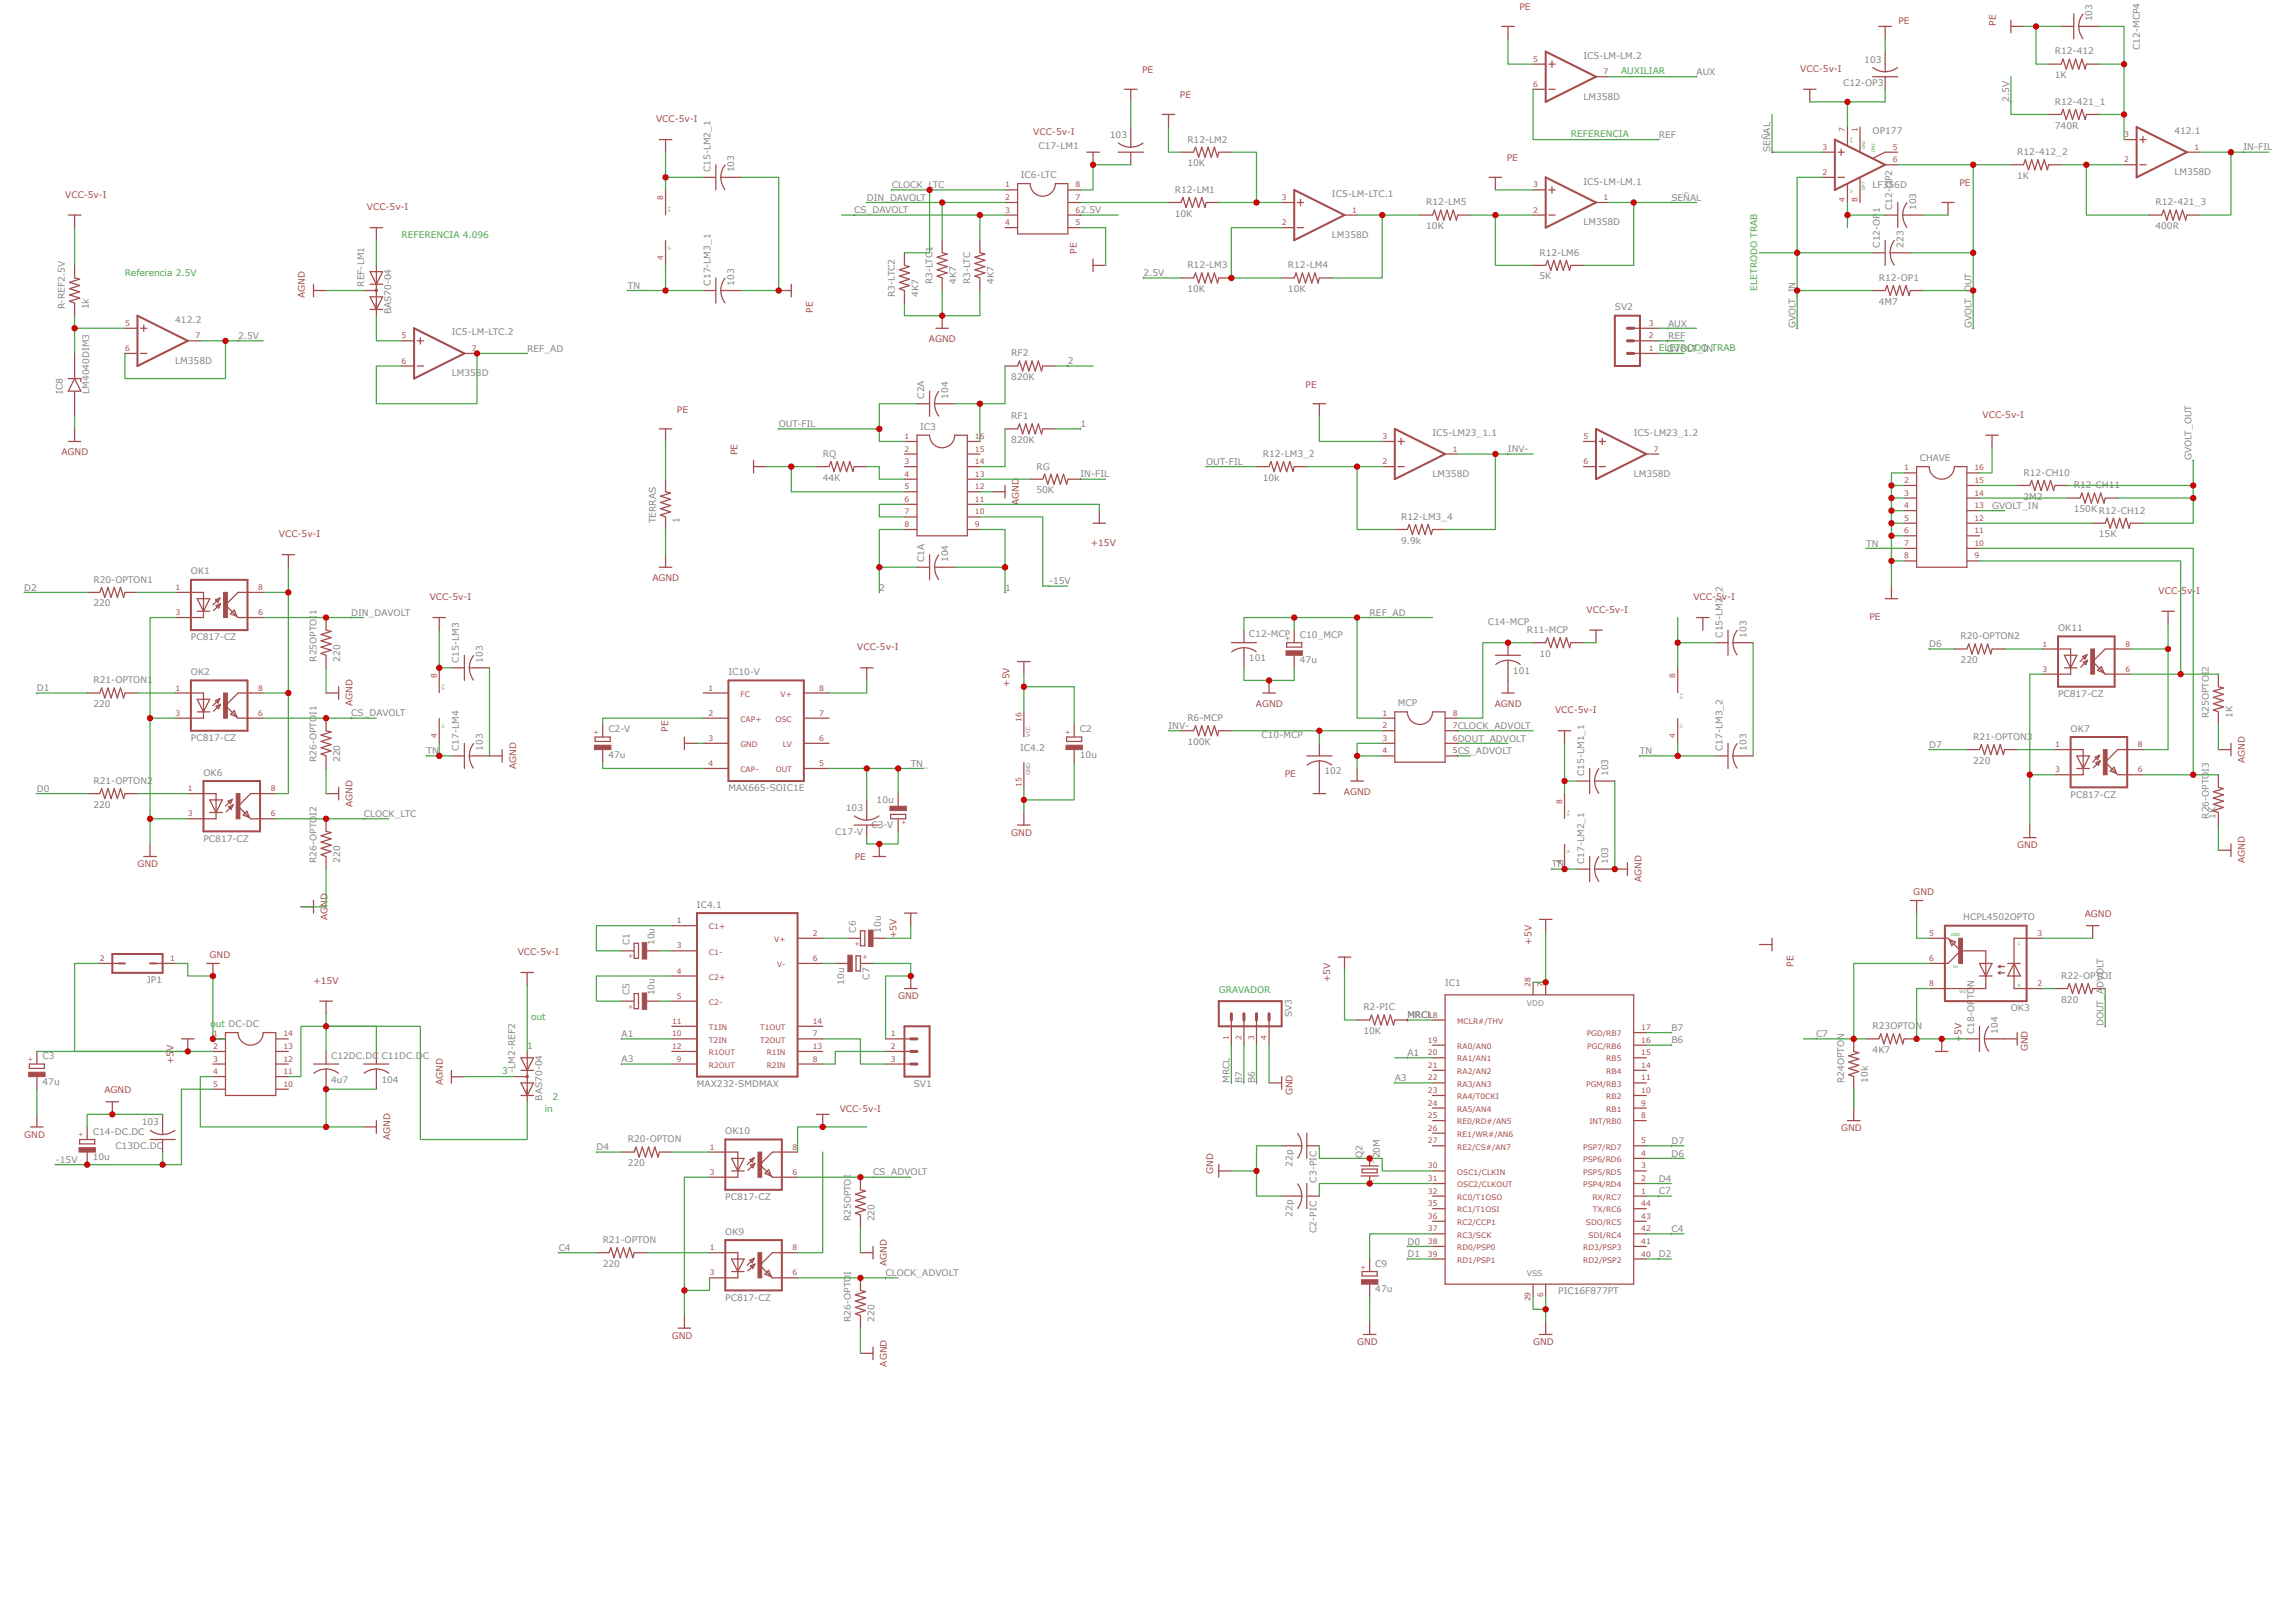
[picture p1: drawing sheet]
<svg xmlns="http://www.w3.org/2000/svg" width="420mm" height="297mm" viewBox="0 0 420 297" stroke-linecap="round" stroke-linejoin="round" font-family="sans-serif">
<defs><g id="words">
<g font-size="1.7" fill="#a54b4b">
<text x="278.2" y="1.9">PE</text>
<text x="347.6" y="4.3">PE</text>
<text x="365.4" y="4.7" transform="rotate(-90 365.4 4.7)">PE</text>
<text x="209.1" y="13.4">PE</text>
<text x="216" y="18">PE</text>
<text x="329.6" y="13.1">VCC-5v-I</text>
<text x="120.1" y="22.4">VCC-5v-I</text>
<text x="189.2" y="24.7">VCC-5v-I</text>
<text x="275.9" y="29.5">PE</text>
<text x="358.7" y="34.1">PE</text>
<text x="11.9" y="36.2">VCC-5v-I</text>
<text x="67.2" y="38.5">VCC-5v-I</text>
<text x="197.1" y="46.5" transform="rotate(-90 197.1 46.5)">PE</text>
<text x="55.8" y="54.6" transform="rotate(-90 55.8 54.6)">AGND</text>
<text x="148.8" y="57.2" transform="rotate(-90 148.8 57.2)">PE</text>
<text x="170.1" y="62.6">AGND</text>
<text x="239" y="70.9">PE</text>
<text x="123.9" y="75.5">PE</text>
<text x="363" y="76.4">VCC-5v-I</text>
<text x="11.2" y="83.4">AGND</text>
<text x="135" y="83.3" transform="rotate(-90 135 83.3)">PE</text>
<text x="186.6" y="92.4" transform="rotate(-90 186.6 92.4)">AGND</text>
<text x="51.1" y="98.3">VCC-5v-I</text>
<text x="199.7" y="99.9">+15V</text>
<text x="119.4" y="106.4">AGND</text>
<text x="78.7" y="109.8">VCC-5v-I</text>
<text x="290.5" y="112.1">VCC-5v-I</text>
<text x="310" y="109.8">VCC-5v-I</text>
<text x="342.2" y="113.5">PE</text>
<text x="395.2" y="108.7">VCC-5v-I</text>
<text x="156.9" y="119">VCC-5v-I</text>
<text x="184.8" y="125.7" transform="rotate(-90 184.8 125.7)">+5V</text>
<text x="64.6" y="129.3" transform="rotate(-90 64.6 129.3)">AGND</text>
<text x="229.9" y="129.4">AGND</text>
<text x="273.7" y="129.4">AGND</text>
<text x="284.7" y="130.5">VCC-5v-I</text>
<text x="122.3" y="133.9" transform="rotate(-90 122.3 133.9)">PE</text>
<text x="94.5" y="140.8" transform="rotate(-90 94.5 140.8)">AGND</text>
<text x="235.2" y="142.3">PE</text>
<text x="411" y="139.6" transform="rotate(-90 411 139.6)">AGND</text>
<text x="64.6" y="147.7" transform="rotate(-90 64.6 147.7)">AGND</text>
<text x="246" y="145.5">AGND</text>
<text x="185.1" y="153">GND</text>
<text x="369.3" y="155.3">GND</text>
<text x="25.2" y="158.7">GND</text>
<text x="156.5" y="157.4">PE</text>
<text x="300.5" y="161.5" transform="rotate(-90 300.5 161.5)">AGND</text>
<text x="411" y="158" transform="rotate(-90 411 158)">AGND</text>
<text x="350.3" y="163.8">GND</text>
<text x="381.7" y="167.8">AGND</text>
<text x="59.9" y="168.4" transform="rotate(-90 59.9 168.4)">AGND</text>
<text x="164.1" y="171.7" transform="rotate(-90 164.1 171.7)">+5V</text>
<text x="280.4" y="172.9" transform="rotate(-90 280.4 172.9)">+5V</text>
<text x="38.4" y="175.3">GND</text>
<text x="94.8" y="174.8">VCC-5v-I</text>
<text x="243.5" y="179.8" transform="rotate(-90 243.5 179.8)">+5V</text>
<text x="328.3" y="176.9" transform="rotate(-90 328.3 176.9)">PE</text>
<text x="57.4" y="180">+15V</text>
<text x="164.4" y="182.9">GND</text>
<text x="359.1" y="190.7" transform="rotate(-90 359.1 190.7)">+5V</text>
<text x="31.8" y="194.7" transform="rotate(-90 31.8 194.7)">+5V</text>
<text x="371.3" y="192.4" transform="rotate(-90 371.3 192.4)">GND</text>
<text x="19.1" y="200.1">AGND</text>
<text x="81.1" y="198.5" transform="rotate(-90 81.1 198.5)">AGND</text>
<text x="153.7" y="203.5">VCC-5v-I</text>
<text x="236.6" y="200.5" transform="rotate(-90 236.6 200.5)">GND</text>
<text x="4.5" y="208.2">GND</text>
<text x="71.5" y="208.7" transform="rotate(-90 71.5 208.7)">AGND</text>
<text x="337.1" y="207.1">GND</text>
<text x="222.1" y="214.9" transform="rotate(-90 222.1 214.9)">GND</text>
<text x="162.4" y="231.7" transform="rotate(-90 162.4 231.7)">AGND</text>
<text x="123" y="245.1">GND</text>
<text x="162.4" y="250.1" transform="rotate(-90 162.4 250.1)">AGND</text>
<text x="248.4" y="246.2">GND</text>
<text x="280.7" y="246.2">GND</text>
</g>
<g font-size="1.7" fill="#838383">
<text x="383" y="3.9" transform="rotate(-90 383 3.9)">103</text>
<text x="289.9" y="10.8">IC5-LM-LM.2</text>
<text x="341.3" y="11.4">103</text>
<text x="376.2" y="10">R12-412</text>
<text x="391.8" y="9.1" transform="rotate(-90 391.8 9.1)">C12-MCP4</text>
<text x="310.6" y="13.7">AUX</text>
<text x="337.4" y="15.8">C12-OP3</text>
<text x="376.2" y="14.3">1K</text>
<text x="289.9" y="18.2">LM358D</text>
<text x="367.8" y="18.6" transform="rotate(-90 367.8 18.6)">2.5V</text>
<text x="376.2" y="23.5">740R</text>
<text x="376.2" y="19.2">R12-421_1</text>
<text x="190.1" y="27.3">C17-LM1</text>
<text x="203.2" y="25.3">103</text>
<text x="217.4" y="26.1">R12-LM2</text>
<text x="303.7" y="25.2">REF</text>
<text x="324.1" y="27.9" transform="rotate(-90 324.1 27.9)">SEÑAL</text>
<text x="342.8" y="24.6">OP177</text>
<text x="369.3" y="28.4">R12-412_2</text>
<text x="398.1" y="24.6">412.1</text>
<text x="410.7" y="27.5">IN-FIL</text>
<text x="130.1" y="31.5" transform="rotate(-90 130.1 31.5)">C15-LM2_1</text>
<text x="134.4" y="31.5" transform="rotate(-90 134.4 31.5)">103</text>
<text x="163.3" y="34.4">CLOCK_LTC</text>
<text x="186.9" y="32.6">IC6-LTC</text>
<text x="215.1" y="35.3">R12-LM1</text>
<text x="217.4" y="30.4">10K</text>
<text x="289.9" y="33.8">IC5-LM-LM.1</text>
<text x="342.8" y="34.3">LF356D</text>
<text x="369.3" y="32.7">1K</text>
<text x="398.1" y="32">LM358D</text>
<text x="156.4" y="39">CS_DAVOLT</text>
<text x="158.7" y="36.7">DIN_DAVOLT</text>
<text x="197.8" y="39">2.5V</text>
<text x="215.1" y="39.6">10K</text>
<text x="243.8" y="36.1">IC5-LM-LTC.1</text>
<text x="261.1" y="41.9">10K</text>
<text x="261.1" y="37.6">R12-LM5</text>
<text x="289.9" y="41.3">LM358D</text>
<text x="306" y="36.7">SEÑAL</text>
<text x="346.4" y="38.4" transform="rotate(-90 346.4 38.4)">C12-OP2</text>
<text x="350.8" y="38.4" transform="rotate(-90 350.8 38.4)">103</text>
<text x="394.6" y="41.9">400R</text>
<text x="394.6" y="37.6">R12-421_3</text>
<text x="243.8" y="43.6">LM358D</text>
<text x="281.8" y="46.8">R12-LM6</text>
<text x="344.1" y="45.3" transform="rotate(-90 344.1 45.3)">C12-OP1</text>
<text x="348.5" y="45.3" transform="rotate(-90 348.5 45.3)">223</text>
<text x="66.7" y="52.5" transform="rotate(-90 66.7 52.5)">REF-LM1</text>
<text x="114.9" y="52.9">TN_</text>
<text x="130.1" y="52.3" transform="rotate(-90 130.1 52.3)">C17-LM3_1</text>
<text x="134.4" y="52.3" transform="rotate(-90 134.4 52.3)">103</text>
<text x="170.7" y="52" transform="rotate(-90 170.7 52)">R3-LTC1</text>
<text x="175.1" y="52" transform="rotate(-90 175.1 52)">4K7</text>
<text x="177.6" y="52" transform="rotate(-90 177.6 52)">R3-LTC</text>
<text x="182" y="52" transform="rotate(-90 182 52)">4K7</text>
<text x="209.3" y="50.5">2.5V</text>
<text x="217.4" y="53.5">10K</text>
<text x="217.4" y="49.1">R12-LM3</text>
<text x="235.8" y="53.5">10K</text>
<text x="235.8" y="49.1">R12-LM4</text>
<text x="281.8" y="51.1">5K</text>
<text x="344" y="51.4">R12-OP1</text>
<text x="11.9" y="56.6" transform="rotate(-90 11.9 56.6)">R-REF2.5V</text>
<text x="16.2" y="56.6" transform="rotate(-90 16.2 56.6)">1k</text>
<text x="32.1" y="59.1">412.2</text>
<text x="71.6" y="57.5" transform="rotate(-90 71.6 57.5)">BAS70-04</text>
<text x="163.8" y="54.3" transform="rotate(-90 163.8 54.3)">R3-LTC2</text>
<text x="168.2" y="54.3" transform="rotate(-90 168.2 54.3)">4K7</text>
<text x="295.6" y="56.7">SV2</text>
<text x="305.4" y="59.8">AUX</text>
<text x="344" y="55.8">4M7</text>
<text x="43.6" y="62.1">2.5V</text>
<text x="82.7" y="61.4">IC5-LM-LTC.2</text>
<text x="96.5" y="64.4">REF_AD</text>
<text x="185.1" y="65.2">RF2</text>
<text x="305.2" y="64.4">GVOLT_IN</text>
<text x="305.4" y="62.1">REF</text>
<text x="328.7" y="60.1" transform="rotate(-90 328.7 60.1)">GVOLT_IN</text>
<text x="360.9" y="60.1" transform="rotate(-90 360.9 60.1)">GVOLT_OUT</text>
<text x="32.1" y="66.6">LM358D</text>
<text x="82.7" y="68.9">LM358D</text>
<text x="185.1" y="69.6">820K</text>
<text x="195.5" y="66.7">2</text>
<text x="11.5" y="72" transform="rotate(-90 11.5 72)">IC8</text>
<text x="16.4" y="72" transform="rotate(-90 16.4 72)">LM4040DIM3</text>
<text x="169.2" y="73" transform="rotate(-90 169.2 73)">C2A</text>
<text x="173.6" y="73" transform="rotate(-90 173.6 73)">104</text>
<text x="185.1" y="76.7">RF1</text>
<text x="142.6" y="78.2">OUT-FIL</text>
<text x="150.6" y="83.6">RQ</text>
<text x="168.5" y="78.7">IC3</text>
<text x="185.1" y="81.1">820K</text>
<text x="197.8" y="78.2">1</text>
<text x="231.2" y="83.6">R12-LM3_2</text>
<text x="262.3" y="79.8">IC5-LM23_1.1</text>
<text x="276.1" y="82.8">INV-</text>
<text x="299.1" y="79.8">IC5-LM23_1.2</text>
<text x="150.6" y="88">44K</text>
<text x="189.8" y="85.9">RG</text>
<text x="197.8" y="87.4">IN-FIL</text>
<text x="220.8" y="85.1">OUT-FIL</text>
<text x="231.2" y="88">10k</text>
<text x="262.3" y="87.3">LM358D</text>
<text x="299.1" y="87.3">LM358D</text>
<text x="351.5" y="84.4">CHAVE</text>
<text x="370.4" y="87.1">R12-CH10</text>
<text x="379.7" y="89.4">R12-CH11</text>
<text x="401.2" y="84.2" transform="rotate(-90 401.2 84.2)">GVOLT_OUT</text>
<text x="120.1" y="95.8" transform="rotate(-90 120.1 95.8)">TERRAS</text>
<text x="124.4" y="95.8" transform="rotate(-90 124.4 95.8)">1</text>
<text x="189.8" y="90.3">50K</text>
<text x="256.5" y="95.1">R12-LM3_4</text>
<text x="364.7" y="93.1">GVOLT_IN</text>
<text x="370.4" y="91.4">2M2</text>
<text x="379.7" y="93.7">150K R12-CH12</text>
<text x="256.5" y="99.5">9.9k</text>
<text x="341.7" y="100">TN_</text>
<text x="384.3" y="98.3">15K</text>
<text x="17.1" y="106.6">R20-OPTON1</text>
<text x="34.9" y="105.1">OK1</text>
<text x="169.2" y="102.9" transform="rotate(-90 169.2 102.9)">C1A</text>
<text x="173.6" y="102.9" transform="rotate(-90 173.6 102.9)">104</text>
<text x="192.1" y="106.9">-15V</text>
<text x="4.5" y="108.1">D2</text>
<text x="17.1" y="111">220</text>
<text x="64.3" y="112.7">DIN_DAVOLT</text>
<text x="161" y="108.1">2</text>
<text x="184" y="108.1">1</text>
<text x="250.8" y="112.7">REF_AD</text>
<text x="34.9" y="117.2">PC817-CZ</text>
<text x="228.7" y="116.6">C12-MCP</text>
<text x="238" y="116.8">C10_MCP</text>
<text x="272.4" y="114.3">C14-MCP</text>
<text x="279.5" y="115.9">R11-MCP</text>
<text x="315.4" y="116.7" transform="rotate(-90 315.4 116.7)">C15-LM2_2</text>
<text x="319.7" y="116.7" transform="rotate(-90 319.7 116.7)">103</text>
<text x="353.2" y="118.5">D6</text>
<text x="358.9" y="117">R20-OPTON2</text>
<text x="376.8" y="115.5">OK11</text>
<text x="17.1" y="125.1">R21-OPTON1</text>
<text x="34.9" y="123.5">OK2</text>
<text x="57.9" y="121.1" transform="rotate(-90 57.9 121.1)">R25OPTOI1</text>
<text x="62.3" y="121.1" transform="rotate(-90 62.3 121.1)">220</text>
<text x="84" y="121.3" transform="rotate(-90 84 121.3)">C15-LM3</text>
<text x="88.4" y="121.3" transform="rotate(-90 88.4 121.3)">103</text>
<text x="133.4" y="123.5">IC10-V</text>
<text x="228.7" y="121">101</text>
<text x="238" y="121.4">47u</text>
<text x="277" y="123.3">101</text>
<text x="281.8" y="120.2">10</text>
<text x="358.9" y="121.4">220</text>
<text x="6.8" y="126.5">D1</text>
<text x="17.1" y="129.4">220</text>
<text x="64.3" y="131.1">CS_DAVOLT</text>
<text x="217.4" y="132">R6-MCP</text>
<text x="255.9" y="129.3">MCP</text>
<text x="376.8" y="127.6">PC817-CZ</text>
<text x="404.4" y="131.4" transform="rotate(-90 404.4 131.4)">R25OPTOI2</text>
<text x="408.7" y="131.4" transform="rotate(-90 408.7 131.4)">1K</text>
<text x="34.9" y="135.6">PC817-CZ</text>
<text x="84" y="137.4" transform="rotate(-90 84 137.4)">C17-LM4</text>
<text x="88.4" y="137.4" transform="rotate(-90 88.4 137.4)">103</text>
<text x="111.4" y="134">C2-V</text>
<text x="186.8" y="137.5">IC4.2</text>
<text x="197.7" y="134">C2</text>
<text x="213.9" y="133.4">INV-</text>
<text x="217.4" y="136.3">100K</text>
<text x="231" y="135.1">C10-MCP</text>
<text x="266.9" y="135.7">DOUT_ADVOLT</text>
<text x="266.9" y="133.4">CLOCK_ADVOLT</text>
<text x="315.4" y="137.4" transform="rotate(-90 315.4 137.4)">C17-LM3_2</text>
<text x="319.7" y="137.4" transform="rotate(-90 319.7 137.4)">103</text>
<text x="353.2" y="136.9">D7</text>
<text x="361.2" y="135.4">R21-OPTON3</text>
<text x="379.1" y="133.9">OK7</text>
<text x="17.1" y="143.5">R21-OPTON2</text>
<text x="37.3" y="142">OK6</text>
<text x="57.9" y="139.5" transform="rotate(-90 57.9 139.5)">R26-OPTOI1</text>
<text x="62.3" y="139.5" transform="rotate(-90 62.3 139.5)">220</text>
<text x="78.1" y="138">TN_</text>
<text x="111.4" y="138.6">47u</text>
<text x="166.7" y="140.3">TN_</text>
<text x="197.7" y="138.6">10u</text>
<text x="242.5" y="141.7">102</text>
<text x="266.9" y="138">CS_ADVOLT</text>
<text x="290" y="142" transform="rotate(-90 290 142)">C15-LM1_1</text>
<text x="294.4" y="142" transform="rotate(-90 294.4 142)">103</text>
<text x="300.2" y="138">TN_</text>
<text x="361.2" y="139.8">220</text>
<text x="6.8" y="144.9">D0</text>
<text x="17.1" y="147.8">220</text>
<text x="66.6" y="149.5">CLOCK_LTC</text>
<text x="133.4" y="144.8">MAX665-SOIC1E</text>
<text x="154.9" y="148.4">103</text>
<text x="160.5" y="146.9">10u</text>
<text x="379.1" y="146">PC817-CZ</text>
<text x="404.4" y="149.9" transform="rotate(-90 404.4 149.9)">R26-OPTOI3</text>
<text x="405.6" y="149.8" transform="rotate(-90 405.6 149.8)">1K</text>
<text x="37.3" y="154">PC817-CZ</text>
<text x="152.9" y="152.8">C17-V</text>
<text x="159.5" y="151.5">C3-V</text>
<text x="57.9" y="157.9" transform="rotate(-90 57.9 157.9)">R26-OPTOI2</text>
<text x="62.3" y="157.9" transform="rotate(-90 62.3 157.9)">220</text>
<text x="284.1" y="158.7">TN_</text>
<text x="290" y="158.1" transform="rotate(-90 290 158.1)">C17-LM2_1</text>
<text x="294.4" y="158.1" transform="rotate(-90 294.4 158.1)">103</text>
<text x="127.6" y="166.1">IC4.1</text>
<text x="115.2" y="173" transform="rotate(-90 115.2 173)">C1</text>
<text x="119.8" y="173" transform="rotate(-90 119.8 173)">10u</text>
<text x="156.7" y="170.7" transform="rotate(-90 156.7 170.7)">C6</text>
<text x="161.3" y="170.7" transform="rotate(-90 161.3 170.7)">10u</text>
<text x="359.4" y="168.3">HCPL4502OPTO</text>
<text x="26.9" y="179.8">JP1</text>
<text x="159.2" y="179.3" transform="rotate(-90 159.2 179.3)">C7</text>
<text x="377.4" y="179.2">R22-OPTOI</text>
<text x="115.2" y="182.2" transform="rotate(-90 115.2 182.2)">C5</text>
<text x="119.8" y="182.2" transform="rotate(-90 119.8 182.2)">10u</text>
<text x="154.6" y="180.3" transform="rotate(-90 154.6 180.3)">10u</text>
<text x="249.6" y="184.9">R2-PIC</text>
<text x="264.6" y="180.5">IC1</text>
<text x="368.1" y="185">OK3</text>
<text x="377.4" y="183.5">820</text>
<text x="113.8" y="189.8">A1</text>
<text x="236.5" y="186.1" transform="rotate(-90 236.5 186.1)">SV3</text>
<text x="249.6" y="189.3">10K</text>
<text x="257.7" y="186.4">MRCL</text>
<text x="306" y="188.7">B7</text>
<text x="306" y="191">B6</text>
<text x="332.5" y="189.8">C7</text>
<text x="342.8" y="188.4">R23OPTON</text>
<text x="361.4" y="189.2" transform="rotate(-90 361.4 189.2)">C18-OPTON</text>
<text x="365.8" y="189.2" transform="rotate(-90 365.8 189.2)">104</text>
<text x="385.1" y="187.8" transform="rotate(-90 385.1 187.8)">DOUT_ADVOLT</text>
<text x="7.8" y="193.9">C3</text>
<text x="60.6" y="193.7">C12DC.DC</text>
<text x="69.8" y="193.7">C11DC.DC</text>
<text x="94.3" y="196.4" transform="rotate(-90 94.3 196.4)">-LM2-REF2</text>
<text x="113.8" y="194.4">A3</text>
<text x="255.4" y="197.9">A3</text>
<text x="257.7" y="193.3">A1</text>
<text x="342.8" y="192.7">4K7</text>
<text x="7.8" y="198.5">47u</text>
<text x="60.6" y="198.1">4u7</text>
<text x="69.8" y="198.1">104</text>
<text x="99.2" y="201.4" transform="rotate(-90 99.2 201.4)">BAS70-04</text>
<text x="127.6" y="198.9">MAX232-SMDMAX</text>
<text x="167.3" y="198.9">SV1</text>
<text x="225.1" y="198.2" transform="rotate(-90 225.1 198.2)">MRCL</text>
<text x="227.4" y="198.2" transform="rotate(-90 227.4 198.2)">B7</text>
<text x="229.7" y="198.2" transform="rotate(-90 229.7 198.2)">B6</text>
<text x="337.6" y="198.2" transform="rotate(-90 337.6 198.2)">R24OPTON</text>
<text x="342" y="198.2" transform="rotate(-90 342 198.2)">10k</text>
<text x="17" y="207.7">C14-DC.DC</text>
<text x="25.9" y="205.9">103</text>
<text x="114.9" y="209.1">R20-OPTON</text>
<text x="132.8" y="207.6">OK10</text>
<text x="306" y="209.4">D7</text>
<text x="10.2" y="212.8">-15V</text>
<text x="17" y="212.3">10u</text>
<text x="21.1" y="210.3">C13DC.DC</text>
<text x="109.2" y="210.5">D4</text>
<text x="114.9" y="213.4">220</text>
<text x="159.8" y="215.1">CS_ADVOLT</text>
<text x="236.6" y="213.5" transform="rotate(-90 236.6 213.5)">22p</text>
<text x="249.4" y="212" transform="rotate(-90 249.4 212)">Q2</text>
<text x="252.6" y="212" transform="rotate(-90 252.6 212)">20M</text>
<text x="306" y="211.7">D6</text>
<text x="132.8" y="219.6">PC817-CZ</text>
<text x="241" y="216.4" transform="rotate(-90 241 216.4)">C3-PIC</text>
<text x="303.7" y="218.6">C7</text>
<text x="303.7" y="216.3">D4</text>
<text x="110.3" y="227.5">R21-OPTON</text>
<text x="132.8" y="226">OK9</text>
<text x="155.8" y="223.5" transform="rotate(-90 155.8 223.5)">R25OPTOI</text>
<text x="160.1" y="223.5" transform="rotate(-90 160.1 223.5)">220</text>
<text x="236.6" y="222.7" transform="rotate(-90 236.6 222.7)">22p</text>
<text x="241" y="225.6" transform="rotate(-90 241 225.6)">C2-PIC</text>
<text x="257.7" y="227.8">D0</text>
<text x="306" y="225.5">C4</text>
<text x="102.3" y="228.9">C4</text>
<text x="110.3" y="231.8">220</text>
<text x="162.1" y="233.5">CLOCK_ADVOLT</text>
<text x="251.8" y="231.9">C9</text>
<text x="257.7" y="230.1">D1</text>
<text x="303.7" y="230.1">D2</text>
<text x="132.8" y="238.1">PC817-CZ</text>
<text x="251.8" y="236.5">47u</text>
<text x="285.3" y="236.9">PIC16F877PT</text>
<text x="155.8" y="241.9" transform="rotate(-90 155.8 241.9)">R26-OPTOI</text>
<text x="160.1" y="241.9" transform="rotate(-90 160.1 241.9)">220</text>
</g>
<g font-size="1.7" fill="#4ba54b">
<text x="296.8" y="13.6">AUXILIAR</text>
<text x="287.6" y="25.1">REFERENCIA</text>
<text x="73.5" y="43.6">REFERENCIA 4.096</text>
<text x="22.9" y="50.5">Referencia 2.5V</text>
<text x="321.7" y="53.2" transform="rotate(-90 321.7 53.2)">ELETRODO TRAB</text>
<text x="303.7" y="64.3">ELETRODO TRAB</text>
<text x="223.1" y="181.7">GRAVADOR</text>
<text x="38.5" y="187.9">out DC-DC</text>
<text x="97.2" y="186.7">out</text>
<text x="91.9" y="196.6">3</text>
<text x="96.5" y="192">1</text>
<text x="99.7" y="203.5">in</text>
<text x="101.1" y="201.2">2</text>
</g>
<g font-size="1.4" fill="#a54b4b">
<text x="280.7" y="11.3">5</text>
<text x="280.7" y="15.9">6</text>
<text x="293.6" y="13.6">7</text>
<text x="333.6" y="27.4">3</text>
<text x="337.8" y="24.2" transform="rotate(-90 337.8 24.2)">7</text>
<text x="340.1" y="24.2" transform="rotate(-90 340.1 24.2)">1</text>
<text x="346.5" y="27.4">5</text>
<text x="346.5" y="29.7">6</text>
<text x="388.9" y="29.7">2</text>
<text x="388.9" y="25.1">3</text>
<text x="401.8" y="27.4">1</text>
<text x="184" y="34.3">1</text>
<text x="196.9" y="34.3">8</text>
<text x="280.7" y="34.3">3</text>
<text x="333.6" y="32">2</text>
<text x="121.4" y="36.6" transform="rotate(-90 121.4 36.6)">8</text>
<text x="184" y="36.6">2</text>
<text x="184" y="38.9">3</text>
<text x="184" y="41.2">4</text>
<text x="196.9" y="41.2">5</text>
<text x="196.9" y="38.9">6</text>
<text x="196.9" y="36.6">7</text>
<text x="234.7" y="41.2">2</text>
<text x="234.7" y="36.6">3</text>
<text x="247.5" y="38.9">1</text>
<text x="280.7" y="38.9">2</text>
<text x="293.6" y="36.6">1</text>
<text x="337.8" y="37" transform="rotate(-90 337.8 37)">4</text>
<text x="340.1" y="37" transform="rotate(-90 340.1 37)">8</text>
<text x="121.4" y="47.6" transform="rotate(-90 121.4 47.6)">4</text>
<text x="22.9" y="59.6">5</text>
<text x="301.9" y="59.6">3</text>
<text x="22.9" y="64.2">6</text>
<text x="35.8" y="61.9">7</text>
<text x="73.5" y="61.9">5</text>
<text x="86.4" y="64.2">7</text>
<text x="301.9" y="64.2">1</text>
<text x="301.9" y="61.9">2</text>
<text x="73.5" y="66.5">6</text>
<text x="165.6" y="80.3">1</text>
<text x="165.6" y="82.6">2</text>
<text x="178.5" y="82.6">15</text>
<text x="178.5" y="80.3">16</text>
<text x="253.1" y="80.3">3</text>
<text x="266" y="82.6">1</text>
<text x="289.9" y="80.3">5</text>
<text x="302.8" y="82.6">7</text>
<text x="165.6" y="84.9">3</text>
<text x="165.6" y="87.2">4</text>
<text x="165.6" y="89.6">5</text>
<text x="178.5" y="89.6">12</text>
<text x="178.5" y="87.2">13</text>
<text x="178.5" y="84.9">14</text>
<text x="253.1" y="84.9">2</text>
<text x="289.9" y="84.9">6</text>
<text x="348.6" y="86.1">1</text>
<text x="348.6" y="88.4">2</text>
<text x="361.5" y="88.4">15</text>
<text x="361.5" y="86.1">16</text>
<text x="165.6" y="91.9">6</text>
<text x="165.6" y="94.2">7</text>
<text x="178.5" y="94.2">10</text>
<text x="178.5" y="91.9">11</text>
<text x="348.6" y="90.7">3</text>
<text x="348.6" y="93">4</text>
<text x="348.6" y="95.3">5</text>
<text x="361.5" y="95.3">12</text>
<text x="361.5" y="93">13</text>
<text x="361.5" y="90.7">14</text>
<text x="165.6" y="96.5">8</text>
<text x="178.5" y="96.5">9</text>
<text x="348.6" y="97.6">6</text>
<text x="348.6" y="99.9">7</text>
<text x="361.5" y="99.9">10</text>
<text x="361.5" y="97.6">11</text>
<text x="32.1" y="108">1</text>
<text x="47.3" y="108">8</text>
<text x="348.6" y="102.2">8</text>
<text x="361.5" y="102.2">9</text>
<text x="32.1" y="112.6">3</text>
<text x="47.3" y="112.6">6</text>
<text x="373.9" y="118.3">1</text>
<text x="389.1" y="118.3">8</text>
<text x="80" y="124" transform="rotate(-90 80 124)">8</text>
<text x="306.7" y="124" transform="rotate(-90 306.7 124)">8</text>
<text x="373.9" y="122.9">3</text>
<text x="389.1" y="122.9">6</text>
<text x="32.1" y="126.4">1</text>
<text x="32.1" y="131">3</text>
<text x="47.3" y="131">6</text>
<text x="47.3" y="126.4">8</text>
<text x="129.7" y="126.4">1</text>
<text x="129.7" y="131">2</text>
<text x="135.5" y="127.5">FC</text>
<text x="142.9" y="127.5">V+</text>
<text x="150" y="126.4">8</text>
<text x="150" y="131">7</text>
<text x="253.1" y="131">1</text>
<text x="266" y="131">8</text>
<text x="80" y="135.1" transform="rotate(-90 80 135.1)">4</text>
<text x="129.7" y="135.6">3</text>
<text x="135.5" y="132.1">CAP+</text>
<text x="135.5" y="136.7">GND</text>
<text x="142" y="132.1">OSC</text>
<text x="143.3" y="136.7">LV</text>
<text x="150" y="135.6">6</text>
<text x="187" y="132.1" transform="rotate(-90 187 132.1)">16</text>
<text x="253.1" y="133.3">2</text>
<text x="253.1" y="135.6">3</text>
<text x="253.1" y="137.9">4</text>
<text x="266" y="137.9">5</text>
<text x="266" y="135.6">6</text>
<text x="266" y="133.3">7</text>
<text x="306.7" y="135.1" transform="rotate(-90 306.7 135.1)">4</text>
<text x="376.2" y="136.7">1</text>
<text x="391.4" y="136.7">8</text>
<text x="129.7" y="140.2">4</text>
<text x="135.5" y="141.3">CAP-</text>
<text x="142" y="141.3">OUT</text>
<text x="150" y="140.2">5</text>
<text x="376.2" y="141.3">3</text>
<text x="391.4" y="141.3">6</text>
<text x="34.4" y="144.8">1</text>
<text x="34.4" y="149.4">3</text>
<text x="49.6" y="149.4">6</text>
<text x="49.6" y="144.8">8</text>
<text x="187" y="144" transform="rotate(-90 187 144)">15</text>
<text x="286" y="147.1" transform="rotate(-90 286 147.1)">8</text>
<text x="286" y="158.1" transform="rotate(-90 286 158.1)">4</text>
<text x="123.9" y="169">1</text>
<text x="123.9" y="173.6">3</text>
<text x="129.8" y="170.1">C1+</text>
<text x="141.7" y="172.4">V+</text>
<text x="148.8" y="171.3">2</text>
<text x="353.2" y="171.3">5</text>
<text x="373" y="171.3">3</text>
<text x="18.3" y="175.9">2</text>
<text x="31.2" y="175.9">1</text>
<text x="123.9" y="178.2">4</text>
<text x="129.8" y="174.7">C1-</text>
<text x="129.8" y="179.3">C2+</text>
<text x="142.3" y="177">V-</text>
<text x="148.8" y="175.9">6</text>
<text x="353.2" y="175.9">6</text>
<text x="123.9" y="182.8">5</text>
<text x="129.8" y="183.9">C2-</text>
<text x="280.2" y="180.7" transform="rotate(-90 280.2 180.7)">28</text>
<text x="282.5" y="180.7" transform="rotate(-90 282.5 180.7)">7</text>
<text x="353.2" y="180.5">8</text>
<text x="373" y="180.5">2</text>
<text x="39" y="189.7">1</text>
<text x="39" y="192">2</text>
<text x="51.9" y="192">13</text>
<text x="51.9" y="189.7">14</text>
<text x="123.1" y="187.4">11</text>
<text x="123.1" y="189.7">10</text>
<text x="123.1" y="192">12</text>
<text x="129.8" y="188.5">T1IN</text>
<text x="129.8" y="190.8">T2IN</text>
<text x="139.1" y="188.5">T1OUT</text>
<text x="139.1" y="190.8">T2OUT</text>
<text x="148.8" y="187.4">14</text>
<text x="148.8" y="189.7">7</text>
<text x="148.8" y="192">13</text>
<text x="163.1" y="189.7">1</text>
<text x="163.1" y="192">2</text>
<text x="225" y="190.4" transform="rotate(-90 225 190.4)">1</text>
<text x="227.3" y="190.4" transform="rotate(-90 227.3 190.4)">2</text>
<text x="229.6" y="190.4" transform="rotate(-90 229.6 190.4)">3</text>
<text x="231.9" y="190.4" transform="rotate(-90 231.9 190.4)">4</text>
<text x="261.4" y="186.2">18</text>
<text x="261.4" y="190.8">19</text>
<text x="266.8" y="187.4">MCLR#/THV</text>
<text x="266.8" y="192">RA0/AN0</text>
<text x="290.5" y="189.7">PGD/RB7</text>
<text x="290.6" y="192">PGC/RB6</text>
<text x="300.5" y="190.8">16</text>
<text x="300.5" y="188.5">17</text>
<text x="39" y="194.3">3</text>
<text x="39" y="196.6">4</text>
<text x="51.9" y="196.6">11</text>
<text x="51.9" y="194.3">12</text>
<text x="123.9" y="194.3">9</text>
<text x="129.8" y="193.1">R1OUT</text>
<text x="129.8" y="195.4">R2OUT</text>
<text x="140.4" y="193.1">R1IN</text>
<text x="140.4" y="195.4">R2IN</text>
<text x="148.8" y="194.3">8</text>
<text x="163.1" y="194.3">3</text>
<text x="261.4" y="193.1">20</text>
<text x="261.4" y="195.4">21</text>
<text x="261.4" y="197.7">22</text>
<text x="266.8" y="194.3">RA1/AN1</text>
<text x="266.8" y="196.6">RA2/AN2</text>
<text x="294.1" y="196.6">RB4</text>
<text x="294.1" y="194.3">RB5</text>
<text x="300.5" y="197.7">11</text>
<text x="300.5" y="195.4">14</text>
<text x="300.5" y="193.1">15</text>
<text x="39" y="198.9">5</text>
<text x="51.9" y="198.9">10</text>
<text x="261.4" y="200">23</text>
<text x="261.4" y="202.3">24</text>
<text x="266.8" y="198.9">RA3/AN3</text>
<text x="266.8" y="201.2">RA4/T0CKI</text>
<text x="266.8" y="203.5">RA5/AN4</text>
<text x="290.4" y="198.9">PGM/RB3</text>
<text x="294.1" y="203.5">RB1</text>
<text x="294.1" y="201.2">RB2</text>
<text x="300.5" y="202.3">9</text>
<text x="300.5" y="200">10</text>
<text x="261.4" y="204.6">25</text>
<text x="261.4" y="206.9">26</text>
<text x="261.4" y="209.2">27</text>
<text x="266.8" y="205.8">RE0/RD#/AN5</text>
<text x="266.8" y="208.1">RE1/WR#/AN6</text>
<text x="291" y="205.8">INT/RB0</text>
<text x="300.5" y="209.2">5</text>
<text x="300.5" y="204.6">8</text>
<text x="129.9" y="210.4">1</text>
<text x="129.9" y="215">3</text>
<text x="145.1" y="215">6</text>
<text x="145.1" y="210.4">8</text>
<text x="261.4" y="213.9">30</text>
<text x="266.8" y="210.4">RE2/CS#/AN7</text>
<text x="266.8" y="215">OSC1/CLKIN</text>
<text x="289.8" y="215">PSP5/RD5</text>
<text x="289.8" y="212.7">PSP6/RD6</text>
<text x="289.8" y="210.4">PSP7/RD7</text>
<text x="300.5" y="213.9">3</text>
<text x="300.5" y="211.5">4</text>
<text x="261.4" y="216.2">31</text>
<text x="261.4" y="218.5">32</text>
<text x="261.4" y="220.8">35</text>
<text x="266.8" y="217.3">OSC2/CLKOUT</text>
<text x="266.8" y="219.6">RC0/T1OSO</text>
<text x="266.8" y="221.9">RC1/T1OSI</text>
<text x="289.8" y="217.3">PSP4/RD4</text>
<text x="291.5" y="219.6">RX/RC7</text>
<text x="291.6" y="221.9">TX/RC6</text>
<text x="300.5" y="220.8">44</text>
<text x="300.5" y="218.5">1</text>
<text x="300.5" y="216.2">2</text>
<text x="261.4" y="223.1">36</text>
<text x="261.4" y="225.4">37</text>
<text x="261.4" y="227.7">38</text>
<text x="266.8" y="224.2">RC2/CCP1</text>
<text x="266.8" y="226.5">RC3/SCK</text>
<text x="290.3" y="224.2">SDO/RC5</text>
<text x="290.8" y="226.5">SDI/RC4</text>
<text x="300.5" y="227.7">41</text>
<text x="300.5" y="225.4">42</text>
<text x="300.5" y="223.1">43</text>
<text x="129.9" y="228.8">1</text>
<text x="129.9" y="233.4">3</text>
<text x="145.1" y="233.4">6</text>
<text x="145.1" y="228.8">8</text>
<text x="261.4" y="230">39</text>
<text x="266.8" y="228.8">RD0/PSP0</text>
<text x="266.8" y="231.1">RD1/PSP1</text>
<text x="289.8" y="231.1">RD2/PSP2</text>
<text x="289.8" y="228.8">RD3/PSP3</text>
<text x="300.5" y="230">40</text>
<text x="280.2" y="238.2" transform="rotate(-90 280.2 238.2)">29</text>
<text x="282.5" y="237.3" transform="rotate(-90 282.5 237.3)">6</text>
</g>
<g font-size="1.4" fill="#838383">
<text x="279.5" y="184">VDD</text>
<text x="279.5" y="233.5">VSS</text>
</g>
<g font-size="1.2" fill="#a54b4b">
<text x="236.1" y="117.3" transform="rotate(-90 236.1 117.3)">+</text>
<text x="109.5" y="134.5" transform="rotate(-90 109.5 134.5)">+</text>
<text x="195.8" y="134.5" transform="rotate(-90 195.8 134.5)">+</text>
<text x="165.8" y="150.9" transform="rotate(-90 165.8 150.9)">+</text>
<text x="156.5" y="173.1">+</text>
<text x="115" y="175.4">+</text>
<text x="157.9" y="175.5">+</text>
<text x="115" y="184.6">+</text>
<text x="5.9" y="194.4" transform="rotate(-90 5.9 194.4)">+</text>
<text x="15.1" y="208.2" transform="rotate(-90 15.1 208.2)">+</text>
<text x="249.9" y="232.4" transform="rotate(-90 249.9 232.4)">+</text>
</g>
<g font-size="1" fill="#838383">
<text x="188.6" y="134.9" transform="rotate(-90 188.6 134.9)">VCC</text>
<text x="188.6" y="141.8" transform="rotate(-90 188.6 141.8)">GND</text>
</g>
<g font-size=".8" fill="#4ba54b">
<text x="339.2" y="26.1" transform="rotate(-90 339.2 26.1)">V+</text>
<text x="341.5" y="27.3" transform="rotate(-90 341.5 27.3)">ON1</text>
<text x="343.2" y="27.9" transform="rotate(-90 343.2 27.9)">ON2</text>
<text x="339.2" y="35.3" transform="rotate(-90 339.2 35.3)">V-</text>
<text x="341.5" y="34.8" transform="rotate(-90 341.5 34.8)">OPT</text>
<text x="122.8" y="38.8" transform="rotate(-90 122.8 38.8)">V+</text>
<text x="122.8" y="45.7" transform="rotate(-90 122.8 45.7)">V-</text>
<text x="81.4" y="126.3" transform="rotate(-90 81.4 126.3)">V+</text>
<text x="308.1" y="128" transform="rotate(-90 308.1 128)">V+</text>
<text x="81.4" y="133.2" transform="rotate(-90 81.4 133.2)">V-</text>
<text x="308.1" y="133.2" transform="rotate(-90 308.1 133.2)">V-</text>
<text x="287.4" y="149.3" transform="rotate(-90 287.4 149.3)">V+</text>
<text x="287.4" y="156.2" transform="rotate(-90 287.4 156.2)">V-</text>
<text x="357.2" y="171.2">GND</text>
<text x="369.4" y="173">C</text>
<text x="357.6" y="177.2">Vo</text>
<text x="358.8" y="181.7">Vcc</text>
<text x="369.4" y="180.6">A</text>
<text x="251.6" y="212.9" transform="rotate(-90 251.6 212.9)">2</text>
<text x="251.6" y="216.3" transform="rotate(-90 251.6 216.3)">1</text>
</g>
</g></defs>
<g fill="none" stroke="#a54b4b" stroke-width=".23">
<path d="M205.9 16.3h2.3M207 16.3v2.3M274.9 4.8h2.3M276.1 4.8v2.3M280.7 11.7h2.2M280.7 16.3h2.2M283.6 11.7h1.1M283.6 16.3h1.1M284.1 11.2v1.1M292.2 14h2.3M330.2 16.3h2.3M331.3 16.3v2.3"/>
<path d="M342.8 14h4.6M342.9 12.4l1.3 .6 .9 .1M344 4.8h2.3M345.1 4.8v2.3M345.1 9.4v3.7M345.1 14.1v2.2M347.4 12.4l-1.3 .6-1 .1M368.1 4.8h2.3M368.1 3.7v2.3M375.1 11.7h2.2M377.4 4.8h2.2M377.4 11.7l.3-.9 .6 1.9 .6-1.9 .5 1.9 .6-1.9 .6 1.9 .6-1.9 .5 1.9 .3-1"/>
<path d="M379.7 2.5v4.6M380.6 4.8l.1 1 .6 1.3M380.6 4.8h3.7M381.3 2.6l-.5 .8-.2 1.4M382 11.7h2.3M12.5 39.4h2.3M13.7 39.4v2.3M120.7 25.6h2.3M121.8 25.6v2.3M121.8 34.8v4.5M128.8 32.5h2.2M131.1 30.2v4.6"/>
<path d="M132 32.5h3.7M132.7 30.2a3.7 3.7 0 0 0 0 4.5M184 34.8h2.3M184 39.4h2.3M184 37.1h2.3M186.3 33.6h2.3a2.3 2.3 0 0 0 2.3 2.3 2.3 2.3 0 0 0 2.3-2.3h2.3v9.2h-9.2zM195.5 34.8h2.3M195.5 39.4h2.3M195.5 37.1h2.3M199 27.9h2.3M200.1 27.9v2.3M204.7 27.9h4.6"/>
<path d="M204.8 26.2l1.3 .6 .9 .1M207 23.2v3.7l1-.1 1.3-.6M207 27.9v2.3M212.8 20.9h2.3M213.9 37.1h2.3M213.9 20.9v2.3M216.2 27.9h2.3M216.2 37.1l.4-1 .5 1.9 .6-1.9 .6 1.9 .6-1.9 .5 1.9 .6-1.9 .6 1.9 .2-.9M218.5 27.9l.4-1 .5 1.9 .6-1.9 .6 1.9 .6-1.9 .5 1.9 .6-1.9 .6 1.9 .2-.9M220.9 37.1h2.2M223.2 27.9h2.2M234.6 37.1h2.3"/>
<path d="M237.5 37.1h1.2M238.1 36.5v1.1M246.2 39.4h2.2M260 39.4h2.2M262.3 39.4l.3-1 .6 1.9 .6-1.9 .5 1.9 .6-1.9 .6 1.9 .6-1.9 .5 1.9 .3-.9h2.3M272.6 32.5h2.3M273.8 32.5v2.3M280.7 34.8h2.2M280.7 39.4h2.2M283.6 34.8h1.1M283.6 39.4h1.1M284.1 34.2v1.1"/>
<path d="M292.2 37.1h2.3M333.6 27.9h2.3M333.6 32.5h2.3M336.5 27.9h1.1M336.5 32.5h1.1M337.1 27.3v1.1M338.2 23.2v3.4M338.2 33.7v3.4M340.5 23.2v2.3M340.5 25.6v2.2M340.5 32.5v4.6M345.1 39.4h2.3"/>
<path d="M345.2 30.2h2.2M347.4 27.9h-2.2l-2.3 1.1M347.4 37.1v4.6M348.4 39.4l.1 .9 .6 1.3M348.4 39.4h3.6M349.1 37.1l-.6 1.3-.2 1M355.5 37.1h2.3M356.6 37.1v2.3M368.1 30.2h2.3M370.4 30.2l.4-1 .6 1.9 .5-1.9 .6 1.9 .6-1.9 .6 1.9 .5-1.9 .6 1.9 .3-.9M375.1 20.9h2.2M375.1 30.2h2.3"/>
<path d="M377.4 20.9l.3-.9 .6 1.9 .6-1.9 .5 1.9 .6-1.9 .6 1.9 .6-1.9 .5 1.9 .3-1M382 20.9h2.3M388.9 30.2h2.2M388.9 25.6h2.2M391.7 30.2h1.2M391.7 25.6h1.2M392.3 25v1.1M393.5 39.4h2.2M395.8 39.4l.3-1 .6 1.9 .6-1.9 .5 1.9 .6-1.9 .6 1.9 .6-1.9 .5 1.9 .3-.9M400.4 39.4h2.3M400.4 27.9h2.3M13.7 48.6v2.2l.9 .3-1.9 .6 1.9 .6-1.9 .5 1.9 .6-1.9 .6 1.9 .6-1.9 .5 1 .4"/>
<path d="M13.7 55.5v2.3M26.3 59.5v1.2M57.4 53.2h2.3M57.4 52v2.3M66.6 53.2h2.3M67.8 41.7h2.3M67.8 54.3h2.3l-1.2 2.3zM67.8 56.6h2.3M67.8 49.7h2.3l-1.2 2.3zM67.8 52h2.3M68.9 41.7v2.3M68.9 48.6v9.2"/>
<path d="M121.8 44v4.6M128.8 53.2h2.2M131.1 50.9v4.6M132 53.2h3.7M132.7 50.9a3.7 3.7 0 0 0 0 4.5M142.6 53.2h2.3M144.9 52v2.3M165.6 48.6l.9 .2-1.8 .6 1.8 .6-1.8 .5 1.8 .6-1.8 .6 1.8 .6-1.8 .5 .9 .4M165.6 46.3v2.2M165.6 53.2v2.3M172.5 44v2.2M172.5 50.9v2.3"/>
<path d="M172.5 57.8v2.3M172.5 46.3l.9 .2-1.8 .6 1.8 .5-1.8 .6 1.8 .6-1.8 .6 1.8 .6-1.8 .5 .9 .4M179.4 46.3l.9 .2-1.8 .6 1.8 .5-1.8 .6 1.8 .6-1.8 .6 1.8 .6-1.8 .5 .9 .4M179.4 44v2.2M179.4 50.9v2.3M184 41.7h2.3M195.5 41.7h2.3M200.1 47.4v2.3M200.1 48.6h2.3M216.2 50.9h2.3M218.5 50.9l.4-.9 .5 1.8 .6-1.8 .6 1.8 .6-1.8 .5 1.8 .6-1.8 .6 1.8 .2-.9M223.2 50.9h2.2"/>
<path d="M234.6 50.9h2.3M234.6 41.7h2.3M236.9 50.9l.4-.9 .6 1.8 .5-1.8 .6 1.8 .6-1.8 .6 1.8 .5-1.8 .6 1.8 .2-.9M237.5 41.7h1.2M241.6 50.9h2.2M280.7 48.6h2.2M283 48.6l.3-1 .6 1.9 .6-1.9 .5 1.9 .6-1.9 .6 1.9 .6-1.9 .6 1.9 .2-.9M287.6 48.6h2.3M342.8 53.2h2.3M342.8 46.3h2.3M345.1 44v4.6M345.1 53.2l.4-.9 .5 1.8 .6-1.8 .6 1.8 .6-1.8 .6 1.8 .5-1.8 .6 1.8 .2-.9"/>
<path d="M346.8 44l-.5 .8-.3 1.5M349.7 46.3h-3.7l.2 .9 .6 1.3M349.8 53.2h2.2M12.5 69.3h2.3v.6M13.7 69.3l1.1 2.3h-2.3zM13.7 64.7v4.5M13.7 71.7v4.5M13.7 78.5v2.3M22.9 60.1h2.2M22.9 64.7h2.2M25.7 60.1h1.2M25.7 64.7h1.2"/>
<path d="M34.4 62.4h2.3M73.5 62.4h2.3M73.5 67h2.3M76.4 62.4h1.1M76.4 67h1.1M77 61.8v1.2M85.1 64.7h2.2M120.7 78.5h2.3M121.8 78.5v2.3M167.9 79.6h2.3a2.3 2.3 0 0 0 2.3 2.3 2.3 2.3 0 0 0 2.3-2.3h2.3v18.5h-9.2zM167.9 73.9h2.2M170.2 71.6v4.6"/>
<path d="M171.1 73.9l.3 1.4 .5 .8M171.1 73.9h3.7M171.3 60.1h2.3M171.9 71.6l-.5 .9-.3 1.4M184 67h2.3l.3-.9 .6 1.8 .6-1.8 .6 1.8 .5-1.8 .6 1.8 .6-1.8 .6 1.8 .2-.9M184 78.5h2.3l.3-.9 .6 1.8 .6-1.8 .6 1.8 .5-1.8 .6 1.8 .6-1.8 .6 1.8 .2-.9M190.9 67h2.3M190.9 78.5h2.3M240.4 73.9h2.3M241.5 73.9v2.3M299.2 60.1h4.5M299.2 62.4h4.5"/>
<path d="M299.2 64.7h4.5M363.5 79.6h2.3M364.7 79.6v2.3M12.5 80.8h2.3M121.8 87.7v2.3l1 .2-1.9 .6 1.9 .6-1.9 .6 1.9 .5-1.9 .6 1.9 .6-1.9 .6 .9 .3M121.8 94.6v2.3M138 85.4h2.3M138 84.2v2.4M149.5 85.4h2.2M151.8 85.4l.3-.9 .6 1.8 .6-1.8 .5 1.8 .6-1.8 .6 1.8 .6-1.8 .5 1.8 .3-.9h2.3M165.6 85.4h2.2M165.6 87.7h2.2"/>
<path d="M165.6 90h2.2M165.6 80.8h2.2M165.6 83.1h2.2M165.6 96.9h2.2M165.6 92.3h2.2M165.6 94.6h2.2M177.1 85.4h2.3M177.1 87.7h2.3M177.1 90h2.3M177.1 80.8h2.3M177.1 83.1h2.3M177.1 96.9h2.3"/>
<path d="M177.1 92.3h2.3M177.1 94.6h2.3M181.7 90h2.3M184 88.9v2.3M188.6 87.7h2.3M190.9 87.7l.3-.9 .6 1.8 .6-1.8 .6 1.8 .5-1.8 .6 1.8 .6-1.8 .6 1.8 .2-.9h2.3M200.1 95.8h2.3M201.3 93.5v2.3M230 85.4h2.3M232.3 85.4l.4-.9 .6 1.8 .5-1.8 .6 1.8 .6-1.8 .6 1.8 .5-1.8 .6 1.8 .2-.9M237 85.4h2.2M253.1 85.4h2.2"/>
<path d="M253.1 80.8h2.2M255.4 96.9h2.3l.3-.9 .6 1.8 .6-1.8 .5 1.8 .6-1.8 .6 1.8 .6-1.8 .5 1.8 .3-.9M255.9 85.4h1.2M255.9 80.8h1.2M256.5 80.2v1.2M262.3 96.9h2.3M264.6 83.1h2.3M289.9 85.4h2.2M289.9 80.8h2.2M292.8 85.4h1.1M292.8 80.8h1.1M293.3 80.2v1.2"/>
<path d="M301.4 83.1h2.3M348.6 88.9h2.2M348.6 91.2h2.2M348.6 95.8h2.2M348.6 86.6h2.2M348.6 93.5h2.2M348.6 98.1h2.2M350.9 85.4h2.3a2.3 2.3 0 0 0 2.3 2.3 2.3 2.3 0 0 0 2.3-2.3h2.3v18.4h-9.2zM360.1 88.9h2.3M360.1 91.2h2.3M360.1 95.8h2.3M360.1 86.6h2.3"/>
<path d="M360.1 93.5h2.3M360.1 98.1h2.3M369.3 88.9h2.3M371.6 88.9l.3-1 .6 1.9 .6-1.9 .6 1.9 .5-1.9 .6 1.9 .6-1.9 .6 1.9 .2-.9h2.3M378.5 91.2h2.3M380.8 91.2l.4-1 .5 1.9 .6-1.9 .6 1.9 .6-1.9 .5 1.9 .6-1.9 .6 1.9 .2-.9M383.1 95.8h2.3M385.4 95.8l.4-1 .5 1.9 .6-1.9 .6 1.9 .6-1.9 .5 1.9 .6-1.9 .6 1.9 .2-.9M385.4 91.2h2.3M390.1 95.8h2.2M16 108.4h2.2M18.3 108.4l.3-.9 .6 1.8 .6-1.8 .5 1.8 .6-1.8 .6 1.8 .6-1.8 .5 1.8 .3-.9h2.3"/>
<path d="M32.1 108.4h5.2v4.6h-5.2M36.1 109.6h2.3l-1.1 2.3zM36.1 111.9h2.3M39.4 109.8l.8-.3-.3 .8zM39.6 110.8l.8-.3-.4 .8zM40.2 109.5l-1.2 1.2M40.4 110.5l-1.3 1.3M42.9 111.6l.5 1.2-1.2-.5zM48.2 108.4h-4.6l-2.3 2.3 2.3 2.3h4.6M51.6 101.5h2.3M52.8 101.5v2.3M59.7 115.3l.9 .3-1.8 .5 1.8 .6-1.8 .6 1.8 .6-1.8 .5 1.8 .6-1.8 .6 .9 .3"/>
<path d="M59.7 113v2.3M59.7 120v2.2M79.3 113h2.3M80.4 113v2.3M85 119.9v4.6M86.7 120l-.6 1.3-.2 .9M120.7 103.8h2.3M121.8 101.5v2.3M167.9 103.8h2.2M170.2 101.5v4.6M171.1 103.8l.1 1 .7 1.3M171.1 103.8h3.7"/>
<path d="M171.9 101.6l-.5 .8-.3 1.4M225.4 117.6h4.6M227.7 118.5l1 .2 1.3 .6M227.7 118.5l-.9 .2-1.3 .6M227.7 115.3v2.3M227.7 118.5v3.7M235.6 117.6h2.7v.8h-2.7zM236.9 115.3v2.3M236.9 120v2.2M273.8 119.9h4.6M276.1 117.6v2.3M280.7 117.6h2.2"/>
<path d="M283 117.6l.3-.9 .6 1.8 .6-1.8 .5 1.8 .6-1.8 .6 1.8 .6-1.8 .6 1.8 .2-.9M287.6 117.6h2.3M291 115.3h2.3M292.2 115.3v2.3M310.6 113h2.3M311.8 113v2.3M314.1 117.6h2.2M316.4 115.3v4.6M317.3 117.6l.1 1 .6 1.3M317.3 117.6h3.7M318 115.4l-.5 .8-.2 1.4M345.1 109.6h2.3"/>
<path d="M346.3 107.3v2.3M348.6 100.4h2.2M348.6 102.7h2.2M357.8 118.8h2.3M360.1 118.8l.3-.9 .6 1.8 .6-1.8 .6 1.8 .5-1.8 .6 1.8 .6-1.8 .6 1.8 .2-.9M360.1 100.4h2.3M360.1 102.7h2.3M364.7 118.8h2.3M373.9 118.8h5.2v4.6h-5.2M377.9 119.9h2.3l-1.1 2.3zM382.1 119.8l-1.3 1.3M390 118.8h-4.6l-2.3 2.3 2.3 2.3h4.6"/>
<path d="M395.8 111.9h2.3M396.9 111.9v2.3M16 126.8h2.2M18.3 126.8l.3-.9 .6 1.9 .6-1.9 .5 1.9 .6-1.9 .6 1.9 .6-1.9 .5 1.9 .3-1h2.3M32.1 126.8h5.2v4.6h-5.2M36.1 130.3h2.3M36.1 128h2.3l-1.1 2.3zM39.4 128.2l.8-.3-.3 .8zM39.6 129.3l.8-.4-.4 .8zM40.2 127.9l-1.2 1.2M40.4 128.9l-1.3 1.3M42.9 130.1l.5 1.1-1.2-.5z"/>
<path d="M48.2 126.8h-4.6l-2.3 2.3 2.3 2.3h4.6M59.7 126.8h2.3M59.7 131.4v2.3M59.7 133.7l.9 .3-1.8 .5 1.8 .6-1.8 .6 1.8 .6-1.8 .5 1.8 .6-1.8 .6 .9 .4v2.2M62 125.7v2.3M80.4 122.2v4.6M80.4 131.5v4.5M82.7 138.3h2.3M82.7 122.2h2.3M85 136v4.6M86.7 136.1l-.6 1.3-.2 .9M89.6 122.2h-3.7l.2 1 .6 1.3"/>
<path d="M91.9 138.3h-6l.2 1 .6 1.3M91.9 137.2v2.3M109 134.9h2.7v.8h-2.7zM110.3 132.6v2.3M110.3 137.2v2.3M125.3 136h2.3M125.3 134.9v2.3M128.8 131.4h4.5M128.8 136h4.5M128.8 126.8h4.5M147.2 131.4h4.6M147.2 136h4.6"/>
<path d="M147.2 126.8h4.6M157.5 122.2h2.3M158.7 122.2v2.3M186.3 121.1h2.3M187.4 121.1v2.3M187.4 130.3v4.5M187.4 139.6v4.5M195.3 134.9h2.7v.8h-2.7zM196.7 132.6v2.3M196.7 137.2v2.3M216.2 133.7h2.3M218.5 133.7l.4-.9 .5 1.9 .6-1.9 .6 1.9 .6-1.9 .5 1.9 .6-1.9 .6 1.9 .2-1"/>
<path d="M223.2 133.7h2.2M231.2 126.8h2.3M232.3 124.5v2.3M239.2 138.3h4.6M241.5 139.2l1 .2 1.3 .6M241.5 136v2.3M253.1 133.7h2.2M253.1 138.3h2.2M253.1 131.4h2.2M253.1 136h2.2M255.4 130.3h2.3a2.3 2.3 0 0 0 2.3 2.3 2.3 2.3 0 0 0 2.3-2.3h2.3v9.2h-9.2zM264.6 133.7h2.3"/>
<path d="M264.6 138.3h2.3M264.6 131.4h2.3M264.6 136h2.3M274.9 126.8h2.3M276.1 120.8l1.4 .3 .8 .5M276.1 120.8l-1.4 .3-.9 .5M276.1 120.8v6M285.3 133.7h2.3M286.4 133.7v2.3M307.1 122.2v4.6M307.1 131.5v4.5M314.1 138.3h2.2"/>
<path d="M316.4 136v4.6M317.3 138.3l.1 1 .6 1.3M317.3 138.3h3.7M318 136.1l-.5 .8-.2 1.4M360.1 137.2h2.3M362.4 137.2l.3-.9 .6 1.8 .6-1.8 .6 1.8 .5-1.8 .6 1.8 .6-1.8 .6 1.8 .2-.9M367 137.2h2.3M376.2 137.2h5.2v4.6h-5.2M377.9 122.2h2.3M380.2 138.3h2.3l-1.1 2.3zM381.3 120.2l.8-.4-.4 .8zM381.4 121.2l.8-.4-.4 .9z"/>
<path d="M382.2 120.8l-1.3 1.3M383.6 138.6l.8-.4-.4 .8zM383.7 139.6l.8-.3-.4 .8zM384 122.7l.7-.7 .5 1.1zM384.4 138.2l-1.3 1.3M384.5 139.3l-1.3 1.2M392.3 137.2h-4.6l-2.3 2.3 2.3 2.3h4.6M406.1 137.2h2.3M406.1 125.7l.9 .2-1.8 .6 1.8 .6-1.8 .5 1.8 .6-1.8 .6 1.8 .6-1.8 .5 .9 .4v2.3M406.1 123.4v2.2M408.4 136v2.3M16 145.2h2.2"/>
<path d="M18.3 145.2l.3-.9 .6 1.9 .6-1.9 .5 1.9 .6-1.9 .6 1.9 .6-1.9 .5 1.9 .3-1h2.3M26.3 156.8h2.3M27.5 154.5v2.3M34.4 145.2h5.2v4.7h-5.2M38.4 146.4h2.3l-1.1 2.3zM38.4 148.7h2.3M41.7 146.6l.8-.3-.3 .8zM41.9 147.7l.8-.4-.4 .8zM42.5 146.3l-1.2 1.3M42.7 147.3l-1.3 1.3M44.5 149.2l.7-.7 .5 1.1zM50.5 145.2h-4.6l-2.3 2.4 2.3 2.3h4.6"/>
<path d="M59.7 149.9v2.2l.9 .3-1.8 .6 1.8 .5-1.8 .6 1.8 .6-1.8 .6 1.8 .5-1.8 .6 .9 .4M59.7 156.8v2.3M59.7 145.2h2.3M62 144.1v2.3M128.8 140.6h4.5M147.2 140.6h4.6M156.4 151h4.6M156.4 149.3l1.3 .7 1 .1M158.7 146.4v3.7M158.7 151v2.3M159.8 156.8h2.3M160.9 149.3l-1.3 .7-.9 .1"/>
<path d="M161 154.5v2.3M163 149h2.8v.9h-2.8zM164.4 145.2v2.3M164.4 149.9v2.3M186.3 151h2.3M187.4 148.7v2.3M239.3 140l1.3-.6 .9-.1v5.9M240.4 145.2h2.3M247.3 142.9h2.3M248.4 140.6v2.3M286.4 145.2v4.6M286.4 154.5v4.6"/>
<path d="M288.7 142.9h2.3M288.7 159.1h2.3M291 140.6v4.6M291 156.8v4.6M292 142.9l.1 1 .6 1.3M292 159.1l.1 .9 .6 1.3M292 142.9h3.6M292 159.1h5.9M292.7 140.7l-.6 1.3-.2 .9M292.7 156.8l-.6 1.3-.2 1M297.9 157.9v2.3M370.4 153.3h2.3"/>
<path d="M371.6 151v2.3M380.2 140.6h2.3M387 140.4l.5 1.2-1.2-.5zM406.1 141.8v2.3l.9 .2-1.8 .6 1.8 .6-1.8 .6 1.8 .5-1.8 .6 1.8 .6-1.8 .6 .9 .3M406.1 148.7v2.3M406.1 155.6h2.3M408.4 154.5v2.3M18.3 176.3h3.4M28.6 176.3h3.5M37.8 176.3h2.3M39 176.3v2.3M55.1 166h2.3"/>
<path d="M57.4 164.8v2.3M95.4 178h2.3M96.5 178v2.3M113.8 174h2.3M116.1 172.6h.8v2.8h-.8zM118.4 174h2.3M123 169.4h4.5M123 174h4.5M123 178.6h4.5M146.1 171.7h4.5M146.1 176.3h4.5M152.9 176.3h2.3"/>
<path d="M155.2 171.7h2.3M156.7 174.9h.8v2.8h-.8zM157.5 170.3h.8v2.8h-.8zM157.6 176.3h2.2M159.9 171.7h2.2M165.6 167.1h2.3M166.7 167.1v2.3M166.7 178.6v2.3M245 175.2h2.3M246.1 175.2v2.3M280.7 179.8v2.2M281.8 168.3h2.3"/>
<path d="M283 168.3v2.3M283 179.8v2.2M322.1 172.9h2.3M324.4 171.7v2.3M349.7 164.8h2.3M350.9 164.8v2.3M353.2 171.7h3.4l2.3 2.3M356.9 172l1.1 .4-.7 .7zM358.9 174h4.6v6.9h-10.3M358.9 174l-2.3 2.3h-3.4M362.4 176.3h2.3l-1.2 2.3zM362.4 178.6h2.3"/>
<path d="M365.8 178h1.2M365.8 178l.4 .3M365.8 176.9h1.2M365.8 176.9l.4 .2M366.2 177.8l-.4 .2M366.2 176.7l-.4 .2M367.6 176.3h2.3M368.7 176.3l1.2 2.3h-2.3zM373.9 171.7h-5.2v9.2h5.2M382 169.4h2.3M383.1 169.4v2.3M5.4 194.7h2.7v.8h-2.7z"/>
<path d="M6.8 192.4v2.3M6.8 197.1v2.2M33.2 190.1h2.3M34.4 190.1v2.3M39 192.4h2.2M39 190.1h2.2M39 194.7h2.2M39 197h2.2M39 199.3h2.2M41.3 189h2.3a2.3 2.3 0 0 0 2.3 2.3 2.3 2.3 0 0 0 2.3-2.3h2.3v11.5h-9.2zM50.5 192.4h2.3M50.5 190.1h2.3"/>
<path d="M50.5 194.7h2.3M50.5 197h2.3M50.5 199.3h2.3M57.4 194.7h4.6M58.5 183.2h2.3M59.7 195.6l1.4 .3 .9 .5M59.7 195.7l-1 .1-1.2 .6M59.7 183.2v2.3M59.7 192.4v2.3M59.7 195.7v3.6M66.6 194.7h4.6M68.9 195.6l1.4 .3 .9 .5"/>
<path d="M68.9 195.7l-.9 .1-1.3 .6M68.9 192.4v2.3M68.9 195.7v3.6M82.6 197.1h2.3M82.6 195.9v2.3M94.2 197h2.3M95.4 193.6h2.3l-1.2 2.3zM95.4 195.9h2.3M95.4 198.2h2.3l-1.2 2.3zM96.5 192.4v9.2M113.8 183.2h2.3M116.1 181.8h.8v2.8h-.8z"/>
<path d="M118.4 183.2h2.3M123 192.4h4.5M123 190.1h4.5M123 194.7h4.5M123 183.2h4.5M123 187.8h4.5M146.1 192.4h4.5M146.1 190.1h4.5M146.1 194.7h4.5M146.1 187.8h4.5M162.1 192.4h4.6M162.1 190.1h4.6"/>
<path d="M162.1 194.7h4.6M165.6 180.9h2.3M225.4 186.8v4.5M227.7 186.8v4.5M230 186.8v4.5M232.3 198.2h2.3M232.3 186.8v4.5M234.6 197v2.3M248.4 186.7h2.3M250.8 186.7l.3-.9 .6 1.8 .5-1.8 .6 1.8 .6-1.8 .6 1.8 .5-1.8 .6 1.8 .3-.9M255.4 186.7h2.3M262.3 186.7h2.2"/>
<path d="M262.3 191.3h2.2M262.3 193.6h2.2M262.3 195.9h2.2M262.3 198.2h2.2M264.6 182.1h34.5v52.9h-34.5zM299.1 191.3h2.3M299.1 193.6h2.3M299.1 195.9h2.3M299.1 198.2h2.3M299.1 189h2.3M339.4 192.4l.9 .3-1.8 .5 1.8 .6-1.8 .6 1.8 .6-1.8 .5 1.8 .6-1.8 .6 .9 .3M339.4 190.1v2.3"/>
<path d="M339.4 197.1v2.2M341.7 190.1h2.2M344 190.1l.3-.9 .6 1.9 .6-1.9 .5 1.9 .6-1.9 .6 1.9 .6-1.9 .6 1.9 .2-1M348.6 190.1h2.3M354.3 192.4h2.3M355.5 190.1v2.3M360.1 190.1h2.3M362.4 187.8v4.6M363.3 190.1l.1 1 .7 1.3M363.3 190.1h6M364.1 187.9l-.5 .8-.3 1.4M369.3 189v2.3"/>
<path d="M376.2 180.9h2.3M378.5 180.9l.4-.9 .5 1.8 .6-1.8 .6 1.8 .6-1.8 .5 1.8 .6-1.8 .6 1.8 .2-.9h2.3M5.6 206.2h2.3M6.8 203.9v2.3M14.6 208.5h2.7v.9h-2.7zM16 206.2v2.3M16 210.9v2.3M19.4 201.6h2.3M20.6 201.6v2.3M27.5 208.5h4.6M27.5 206.9l1.3 .6 1 .1M29.8 203.9v3.7l.9-.1 1.3-.6"/>
<path d="M29.8 208.6v2.3M66.6 206.2h2.3M68.9 205.1v2.3M95.4 200.5h2.3M113.8 210.9h2.3l.3-1 .6 1.9 .6-1.9 .6 1.9 .5-1.9 .6 1.9 .6-1.9 .6 1.9 .2-.9M120.7 210.9h2.3M129.9 210.9h5.2v4.6h-5.2M133.9 214.3h2.3M133.9 212h2.3l-1.1 2.3zM137.3 212.2l.8-.3-.4 .8zM137.4 213.3l.8-.4-.4 .8zM138.1 211.9l-1.3 1.3"/>
<path d="M138.2 212.9l-1.3 1.3M140.7 214.1l.5 1.1-1.2-.4zM146 210.9h-4.6l-2.3 2.3 2.3 2.3h4.6M149.5 203.9h2.3M150.6 203.9v2.3M157.5 217.8l.9 .2-1.8 .6 1.8 .5-1.8 .6 1.8 .6-1.8 .6 1.8 .5-1.8 .6 .9 .4M157.5 215.5v2.2M223.1 214.3h2.3M223.1 213.2v2.3M234.6 209.7h3.7M234.6 218.9h3.7M237.6 216.7l.6 1.3 .1 .9"/>
<path d="M237.6 207.5l.6 1.2 .1 1M238.3 218.9l-.2 1.4-.5 .9M238.3 209.7l-.2 1.4-.5 .9M239.2 207.4v4.6M239.2 216.6v4.6M239.3 209.7h2.2M239.3 218.9h2.2M249.1 213.4h3.3M249.1 215.2h3.3M249.4 214h2.7v.7h-2.7zM250.8 216.6h.1M250.8 212h.1"/>
<path d="M250.8 212v1.4M250.8 215.2v1.4M262.3 200.5h2.2M262.3 202.8h2.2M262.3 205.1h2.2M262.3 207.4h2.2M262.3 209.7h2.2M262.3 214.3h2.2M262.3 216.6h2.2M262.3 218.9h2.2M299.1 200.5h2.3M299.1 202.8h2.3"/>
<path d="M299.1 205.1h2.3M299.1 209.7h2.3M299.1 214.3h2.3M299.1 216.6h2.3M299.1 218.9h2.3M299.1 212h2.3M338.2 205.1h2.3M339.4 202.8v2.3M109.2 229.3h2.3M111.5 229.3l.3-1 .6 1.9 .6-1.9 .6 1.9 .5-1.9 .6 1.9 .6-1.9 .6 1.9 .2-.9M116.1 229.3h2.3M129.9 229.3h5.2v4.6h-5.2"/>
<path d="M133.9 230.4h2.3l-1.1 2.3zM133.9 232.7h2.3M137.3 230.6l.8-.3-.4 .8zM137.4 231.7l.8-.4-.4 .8zM138.1 230.3l-1.3 1.3M138.2 231.3l-1.3 1.3M140.7 232.5l.5 1.1-1.2-.4zM141.2 233.6l.2 .3h4.6M146 229.3h-4.6l-2.3 2.3 2.1 2M157.5 229.3h2.3M157.5 222.4v2.3M157.5 233.9v2.2"/>
<path d="M157.5 236.2l.9 .2-1.8 .6 1.8 .6-1.8 .5 1.8 .6-1.8 .6 1.8 .6-1.8 .5 .9 .4v2.3M159.8 228.1v2.3M249.4 232.7h2.7v.8h-2.7zM250.8 230.4v2.3M250.8 235.1v2.2M262.3 221.2h2.2M262.3 223.5h2.2M262.3 225.8h2.2M262.3 228.1h2.2M262.3 230.4h2.2M280.7 235.1v2.2M283 235.1v2.2"/>
<path d="M299.1 221.2h2.3M299.1 223.5h2.3M299.1 225.8h2.3M299.1 228.1h2.3M299.1 230.4h2.3M124.1 243.1h2.4M125.3 240.8v2.3M157.5 247.7h2.3M159.8 246.5v2.3M249.6 244.2h2.3M250.8 241.9v2.3M281.8 244.2h2.3"/>
<path d="M283 241.9v2.3"/>
</g>
<g fill="none" stroke="#a54b4b" stroke-width=".37">
<path d="M283 9.4l9.2 4.6-9.2 4.6zM236.9 34.8l9.2 4.6-9.2 4.6zM283 32.5l9.2 4.6-9.2 4.6zM335.9 25.6l9.2 4.6-9.2 4.6zM391.2 23.2l9.2 4.7-9.2 4.6zM25.2 57.8l9.2 4.6-9.2 4.6zM68.9 53.1l-.1 .1 .1 .1 .1-.1-.1-.1M295.6 57.8h4.6v9.2h-4.6zM75.8 60.1l9.2 4.6-9.2 4.6zM255.4 78.5l9.2 4.6-9.2 4.6zM292.2 78.5l9.2 4.6-9.2 4.6zM34.9 106.1h10.4v9.2h-10.4z"/>
<path d="M376.8 116.5h10.3v9.2h-10.3zM34.9 124.5h10.4v9.2h-10.4zM133.4 124.5h13.8v18.4h-13.8zM379.1 134.9h10.3v9.2h-10.3zM37.3 142.9h10.3v9.3h-10.3zM20.6 174.6h9.2v3.4h-9.2zM21.7 176.3h1.2M27.5 176.3h1.1M127.6 167.1h18.4v29.9h-18.4zM356.1 169.4h14.9v13.8h-14.9zM96.4 197h.2v.1h-.2zM165.6 187.8h4.6v9.2h-4.6z"/>
<path d="M223.1 183.2h11.5v4.6h-11.5zM132.8 208.5h10.3v9.3h-10.3zM132.8 227h10.3v9.2h-10.3z"/>
</g>
<path d="M297.9 60.1h1.2M297.9 62.4h1.2M297.9 64.7h1.2M166.7 194.7h1.2M166.7 192.4h1.2M166.7 190.1h1.2M225.4 185.5v1.2M227.7 185.5v1.2M230 185.5v1.2M232.3 185.5v1.2" fill="none" stroke="#a54b4b" stroke-width=".55"/>
<g fill="#a54b4b" stroke="#a54b4b" stroke-width=".18">
<path d="M117.6 172.5h.8v3h-.8z"/>
<path d="M117.6 181.7h.8v3h-.8z"/>
<path d="M159 170.2h.8v3h-.8z"/>
<path d="M155.2 174.8h.8v3h-.8z"/>
<path d="M249.3 234.2h2.9v.8h-2.9z"/>
<path d="M235.4 119.1h3v.8h-3z"/>
<path d="M14.5 210h3v.9h-3z"/>
<path d="M108.8 136.4h3v.8h-3z"/>
<path d="M162.9 147.6h3v.8h-3z"/>
<path d="M138.8 229.3h.7v4.6h-.7z"/>
<path d="M138.8 210.9h.7v4.6h-.7z"/>
<path d="M40.9 108.4h.7v4.6h-.7z"/>
<path d="M40.9 126.8h.7v4.6h-.7z"/>
<path d="M43.2 145.2h.7v4.7h-.7z"/>
<path d="M382.8 118.8h.7v4.6h-.7z"/>
<path d="M385.1 137.2h.7v4.6h-.7z"/>
<path d="M195.2 136.4h3v.8h-3z"/>
<path d="M358.6 171.7h.7v4.6h-.7z"/>
<path d="M5.3 196.2h2.9v.8h-2.9z"/>
</g>
<g fill="none" stroke="#4ba54b" stroke-width=".23">
<path d="M207 18.6v4.6M276.1 7.1v4.6h4.6M280.7 16.3v9.3h23M294.5 14h16.1M331.3 18.6h6.9v4.6M345.1 16.3v2.3h-6.9M345.1 7.1v2.3M368.1 14v6.9h7M370.4 4.8h2.3v6.9h2.4M372.7 4.8h4.7M384.3 4.8h4.6v6.9h-4.6M388.9 11.7v9.2h-4.6"/>
<path d="M121.8 27.9v4.6M128.8 32.5h-7v2.3M135.7 32.5h6.9v20.7h-6.9M154.1 39.4h29.9M158.7 37.1h25.3M163.3 34.8h20.7M170.2 34.8v11.5h-4.6M172.5 37.1v6.9M179.4 39.4v4.6M197.8 37.1h16.1M197.8 39.4h6.9M207 30.2h-6.9v4.6h-2.3"/>
<path d="M213.9 23.2v4.7h2.3M225.4 27.9h4.6v9.2h-6.9M230 37.1h4.6M248.4 39.4h4.7M260 39.4h-6.9v11.5h-9.3M269.2 39.4h11.5M273.8 39.4v9.2h6.9M273.8 34.8h6.9M294.5 37.1h4.6v11.5h-9.2M299.1 37.1h11.5M324.4 20.9v7h9.2M333.6 32.5h-4.6v13.8h13.8"/>
<path d="M338.2 37.1v4.6M338.2 39.4h6.9M347.4 30.2h13.8v16.1h-11.5M352 39.4h4.6M361.2 30.2h6.9M377.4 30.2h4.6v9.2h11.5M382 30.2h6.9M388.9 20.9v4.7M402.7 27.9h5.7v11.5h-5.7M408.4 27.9h6.9M13.7 41.7v6.9M13.7 57.8v6.9"/>
<path d="M59.7 53.2h6.9M68.9 57.8v4.6h4.6M68.9 44v4.6M114.9 53.2h6.9M121.8 48.6v4.6h7M172.5 53.2v4.6h-6.9v-2.3M179.4 53.2v4.6h-6.9M197.8 41.7h4.6v6.9M209.3 50.9h6.9M234.6 41.7h-9.2v9.2h9.2M322.1 46.3h6.9v13.8M329 53.2h13.8"/>
<path d="M352 53.2h9.2M361.2 46.3v13.8M13.7 76.2v2.3M13.7 60.1h9.2M36.7 62.4h4.6v6.9h-18.4v-4.6M41.3 62.4h6.9M96.5 64.7h-9.2v9.2h-18.4v-6.9h4.6M142.6 78.5h18.4v2.3h4.6M167.9 73.9h-6.9v4.6M179.4 73.9v6.9M184 78.5v6.9h-4.6M184 67v6.9h-9.2"/>
<path d="M193.2 78.5h4.6M193.2 67h6.9M241.5 76.2v4.6h11.6M303.7 62.4h4.6M303.7 64.7h4.6M303.7 60.1h6.9M121.8 80.8v6.9M121.8 96.9v4.6M140.3 85.4h9.2M144.9 85.4v4.6h20.7M158.7 85.4h2.3v2.3h4.6M165.6 92.3h-4.6v2.3h4.6"/>
<path d="M165.6 96.9h-4.6v6.9h6.9M179.4 96.9h4.6v6.9h-9.2M179.4 94.6h11.5v12.7h4.6M179.4 92.3h21.9v1.2M179.4 90h2.3M179.4 87.7h9.2M197.8 87.7h4.6M220.8 85.4h9.2M239.2 85.4h13.9M248.4 85.4v11.5h7M266.9 83.1h13.8M273.8 83.1v13.8h-9.2"/>
<path d="M346.3 88.9v2.3h2.3M346.3 91.2v2.3h2.3M346.3 93.5v2.3h2.3M346.3 95.8v2.3h2.3M346.3 98.1v4.6h2.3M348.6 86.6h-2.3v2.3h2.3M362.4 93.5h4.6M362.4 91.2h16.1M362.4 88.9h6.9M362.4 95.8h20.7M364.7 81.9v4.7h-2.3M378.5 88.9h23v6.9h-9.2"/>
<path d="M387.7 91.2h13.8M401.5 84.2v4.7M4.4 108.4h11.6M25.2 108.4h6.9M32.1 113h-4.6v18.4h4.6M48.2 108.4h4.6v36.8h-2.3M48.2 113h18.4M52.8 103.8v4.6M80.4 115.3v6.9h2.3M161 103.8v4.6M184 103.8v4.6M227.7 115.3v-2.3h20.7v18.4h4.7"/>
<path d="M236.9 113v2.3M248.4 113h13.9M280.7 117.6h-9.2v13.8h-4.6M289.9 117.6h2.3M307.1 113v4.6M314.1 117.6h-7v4.6M321 117.6v20.7M341.7 100.4h6.9M346.3 102.7v4.6M353.2 118.8h4.6M362.4 102.7h36.8v20.7h-9.2M362.4 100.4h39.1v41.4h-9.2"/>
<path d="M367 118.8h6.9M396.9 114.2v4.6h-6.9M396.9 118.8v18.4h-4.6M6.8 126.8h9.2M25.2 126.8h6.9M27.5 131.4v18.5M48.2 126.8h4.6M48.2 131.4h20.7M59.7 122.2v4.6M78.1 138.3h4.6M80.4 136v2.3M89.6 122.2v16.1"/>
<path d="M110.3 139.5v1.1h18.5M127.6 136h1.2M128.8 131.4h-18.5v1.2M158.7 124.5v2.3h-6.9M187.4 125.7h9.3v6.9M187.4 123.4v6.9M196.7 139.5v6.9h-9.3M213.9 133.7h2.3M225.4 133.7h16.1v2.3M227.7 122.2v2.3h9.2v-2.3M241.5 133.7h11.6M248.4 138.3v2.3"/>
<path d="M253.1 136h-4.7v2.3h4.7M266.9 133.7h13.8M266.9 138.3h2.3M266.9 136h9.2M286.4 136v6.9M300.2 138.3h6.9M307.1 136v2.3h7M353.2 137.2h6.9M369.3 137.2h6.9M373.9 123.4h-2.3v18.4h4.6M399.2 123.4h6.9M406.1 132.6v4.6"/>
<path d="M6.8 145.2h9.2M25.2 145.2h9.2M34.4 149.9h-6.9v4.6M50.5 149.9h20.7M59.7 159.1v6.9h-4.6M59.7 140.6v4.6M151.8 140.6h17.2M158.7 140.6v5.8M164.4 152.2v2.3h-5.7v-1.2M164.4 140.6v4.6M187.4 144.1v4.6M284.1 159.1h4.6"/>
<path d="M288.7 142.9h-2.3v2.3M295.6 142.9v16.2M371.6 141.8v9.2M401.5 141.8h4.6M406.1 151v4.6M18.3 176.3h-4.6v16.1h25.3M32.1 176.3h2.3v2.3h4.6v11.5h2.3M120.7 174h2.3M123 178.6h-13.8v4.6h4.6M123 169.4h-13.8v4.6h4.6M150.6 171.7h4.6M150.6 176.3h2.3"/>
<path d="M159.8 176.3h6.9v2.3h-4.6v11.5M166.7 169.4v2.3h-4.6M246.1 177.5v9.2h2.3M283 170.6v9.2h-2.3M350.9 167.1v4.6h2.3M353.2 176.3h-13.8v13.8M373.9 171.7h9.2M6.8 192.4h27.6M6.8 199.3v4.6M39 197h-2.3v9.2h23v-6.9h9.2M39 199.3h-5.8v13.9h-23M59.7 185.5v2.3h9.2v4.6"/>
<path d="M59.7 187.8h17.3v20.7h19.5v-6.9M59.7 187.8h-4.6v9.2h-2.3M59.7 187.8v4.6M85 197h9.2M96.5 180.2v12.2M113.8 190.1h9.2M113.8 194.7h9.2M120.7 183.2h2.3M150.6 190.1h6.9v4.6h4.6M162.1 192.4h-9.2v2.3h-2.3M225.4 191.3v6.9M227.7 191.3v6.9"/>
<path d="M230 191.3v6.9M232.3 191.3v6.9M255.4 193.6h6.9M255.4 198.2h6.9M257.7 186.7h4.6M301.4 189h4.6M301.4 191.3h4.6M330.2 190.1h11.5M353.2 180.9h-2.3v9.2h9.2M373.9 180.9h2.3M385.4 180.9v6.9M29.8 203.9h-13.8v2.3"/>
<path d="M29.8 210.9v2.3M59.7 206.2h6.9M109.2 210.9h4.6M123 210.9h6.9M129.9 215.5h-4.6v20.7h4.6v-2.3M146 215.5h20.7M150.6 210.9v18.4h-4.6M158.7 206.2h-12.7v4.7M225.4 214.3h4.6M234.6 209.7h-4.6v9.2h4.6M241.5 209.7v2.3h11.6v2.3h9.2M262.3 216.6h-20.8v2.3"/>
<path d="M301.4 218.9h4.6M301.4 216.6h4.6M301.4 212h6.9M301.4 209.7h6.9M102.3 229.3h6.9M118.4 229.3h11.5M125.3 236.2v4.6M146 233.9h18.4M157.5 224.7v4.6M250.8 237.3v4.6M257.7 228.1h4.6M257.7 230.4h4.6"/>
<path d="M262.3 225.8h-11.5v4.6M280.7 237.3v2.3h2.3v-2.3M283 239.6v2.3M301.4 225.8h6.9M301.4 230.4h4.6M157.5 243.1v4.6"/>
</g>
<g fill="#000">
<path d="M310.6 13.8v.5zM310.4 14h.4z"/>
<path d="M368.1 18.4v.5zM367.9 18.6h.5z"/>
<path d="M156.4 39.1v.5zM156.1 39.4h.5z"/>
<path d="M158.7 36.8v.5zM158.4 37.1h.5z"/>
<path d="M163.3 34.5v.5zM163 34.8h.5z"/>
<path d="M197.8 39.1v.5zM197.6 39.4h.4z"/>
<path d="M303.7 25.3v.5zM303.5 25.6h.4z"/>
<path d="M306 36.8v.5zM305.8 37.1h.4z"/>
<path d="M324.4 27.6v.5zM324.2 27.9h.4z"/>
<path d="M410.7 27.6v.5zM410.5 27.9h.5z"/>
<path d="M114.9 52.9v.5zM114.7 53.2h.5z"/>
<path d="M209.3 50.6v.5zM209.1 50.9h.4z"/>
<path d="M305.3 59.8v.5zM305.1 60.1h.4z"/>
<path d="M329 59.8v.5zM328.8 60.1h.4z"/>
<path d="M361.2 59.8v.5zM361 60.1h.5z"/>
<path d="M43.6 62.2v.4zM43.4 62.4h.4z"/>
<path d="M96.5 64.5v.4zM96.3 64.7h.5z"/>
<path d="M142.6 78.3v.4zM142.3 78.5h.5z"/>
<path d="M195.5 66.8v.4zM195.3 67h.4z"/>
<path d="M197.8 78.3v.4zM197.6 78.5h.4z"/>
<path d="M305.1 64.5v.4zM304.8 64.7h.5z"/>
<path d="M305.3 62.2v.4zM305.1 62.4h.4z"/>
<path d="M197.8 87.5v.4zM197.6 87.7h.4z"/>
<path d="M220.8 85.2v.4zM220.6 85.4h.5z"/>
<path d="M276.1 82.9v.4zM275.8 83.1h.5z"/>
<path d="M364.7 93.2v.5zM364.5 93.5h.4z"/>
<path d="M401.5 84v.5zM401.3 84.2h.5z"/>
<path d="M4.4 108.2v.4zM4.2 108.4h.5z"/>
<path d="M64.3 112.8v.5zM64.1 113h.4z"/>
<path d="M161 108.2v.4zM160.7 108.4h.5z"/>
<path d="M184 108.2v.4zM183.8 108.4h.4z"/>
<path d="M192.1 107v.5zM191.8 107.3h.5z"/>
<path d="M250.8 112.8v.5zM250.5 113h.5z"/>
<path d="M341.7 100.1v.5zM341.4 100.4h.5z"/>
<path d="M353.2 118.5v.5zM353 118.8h.4z"/>
<path d="M6.8 126.6v.5zM6.5 126.8h.5z"/>
<path d="M64.3 131.2v.5zM64.1 131.4h.4z"/>
<path d="M78.1 138.1v.5zM77.9 138.3h.4z"/>
<path d="M213.9 133.5v.5zM213.7 133.7h.5z"/>
<path d="M266.9 135.8v.5zM266.6 136h.5z"/>
<path d="M266.9 138.1v.5zM266.6 138.3h.5z"/>
<path d="M266.9 133.5v.5zM266.6 133.7h.5z"/>
<path d="M300.2 138.1v.5zM300 138.3h.5z"/>
<path d="M353.2 137v.4zM353 137.2h.4z"/>
<path d="M6.8 145v.5zM6.5 145.2h.5z"/>
<path d="M66.6 149.6v.5zM66.4 149.9h.4z"/>
<path d="M166.7 140.4v.5zM166.5 140.6h.5z"/>
<path d="M284.1 158.8v.5zM283.9 159.1h.5z"/>
<path d="M113.8 189.9v.5zM113.6 190.1h.4z"/>
<path d="M113.8 194.5v.5zM113.6 194.7h.4z"/>
<path d="M225.4 198v.4zM225.2 198.2h.5z"/>
<path d="M227.7 198v.4zM227.5 198.2h.5z"/>
<path d="M230 198v.4zM229.8 198.2h.5z"/>
<path d="M255.4 198v.4zM255.1 198.2h.5z"/>
<path d="M257.7 186.5v.4zM257.4 186.7h.5z"/>
<path d="M257.7 186.5v.4zM257.4 186.7h.5z"/>
<path d="M257.7 193.4v.4zM257.4 193.6h.5z"/>
<path d="M306 188.8v.4zM305.8 189h.4z"/>
<path d="M306 191.1v.4zM305.8 191.3h.4z"/>
<path d="M332.5 189.9v.5zM332.2 190.1h.5z"/>
<path d="M385.4 187.6v.5zM385.2 187.8h.4z"/>
<path d="M10.2 212.9v.5zM10 213.2h.4z"/>
<path d="M109.2 210.6v.5zM109 210.9h.4z"/>
<path d="M159.8 215.2v.5zM159.6 215.5h.5z"/>
<path d="M303.7 218.7v.4zM303.5 218.9h.4z"/>
<path d="M303.7 216.4v.4zM303.5 216.6h.4z"/>
<path d="M306 211.8v.4zM305.8 212h.4z"/>
<path d="M306 209.5v.4zM305.8 209.7h.4z"/>
<path d="M102.3 229v.5zM102 229.3h.5z"/>
<path d="M162.1 233.6v.5zM161.9 233.9h.5z"/>
<path d="M257.7 227.9v.4zM257.4 228.1h.5z"/>
<path d="M257.7 230.2v.4zM257.4 230.4h.5z"/>
<path d="M303.7 230.2v.4zM303.5 230.4h.4z"/>
<path d="M306 225.6v.4zM305.8 225.8h.4z"/>
</g>
<path d="M339.4 199.3v3.5" fill="none" stroke="#080" stroke-width=".23"/>
<g fill="#c00">
<circle cx="283" cy="179.8" r=".58"/>
<circle cx="350.9" cy="190.1" r=".58"/>
<circle cx="355.5" cy="190.1" r=".58"/>
<circle cx="187.4" cy="125.7" r=".58"/>
<circle cx="34.4" cy="192.4" r=".58"/>
<circle cx="283" cy="239.6" r=".58"/>
<circle cx="230" cy="214.3" r=".58"/>
<circle cx="125.3" cy="236.2" r=".58"/>
<circle cx="166.7" cy="178.6" r=".58"/>
<circle cx="27.5" cy="149.9" r=".58"/>
<circle cx="27.5" cy="131.4" r=".58"/>
<circle cx="371.6" cy="141.8" r=".58"/>
<circle cx="187.4" cy="146.4" r=".58"/>
<circle cx="39" cy="178.6" r=".58"/>
<circle cx="39" cy="190.1" r=".58"/>
<circle cx="250.8" cy="212" r=".58"/>
<circle cx="250.8" cy="216.6" r=".58"/>
<circle cx="248.4" cy="138.3" r=".58"/>
<circle cx="232.3" cy="124.5" r=".58"/>
<circle cx="172.5" cy="57.8" r=".58"/>
<circle cx="59.7" cy="206.2" r=".58"/>
<circle cx="59.7" cy="199.3" r=".58"/>
<circle cx="20.6" cy="203.9" r=".58"/>
<circle cx="172.5" cy="37.1" r=".58"/>
<circle cx="59.7" cy="113" r=".58"/>
<circle cx="241.5" cy="133.7" r=".58"/>
<circle cx="276.1" cy="117.6" r=".58"/>
<circle cx="286.4" cy="159.1" r=".58"/>
<circle cx="307.1" cy="138.3" r=".58"/>
<circle cx="80.4" cy="138.3" r=".58"/>
<circle cx="158.7" cy="140.6" r=".58"/>
<circle cx="164.4" cy="140.6" r=".58"/>
<circle cx="121.8" cy="53.2" r=".58"/>
<circle cx="338.2" cy="39.4" r=".58"/>
<circle cx="236.9" cy="113" r=".58"/>
<circle cx="248.4" cy="113" r=".58"/>
<circle cx="87.3" cy="64.7" r=".58"/>
<circle cx="339.4" cy="190.1" r=".58"/>
<circle cx="157.5" cy="215.5" r=".58"/>
<circle cx="157.5" cy="233.9" r=".58"/>
<circle cx="200.1" cy="30.2" r=".58"/>
<circle cx="286.4" cy="142.9" r=".58"/>
<circle cx="307.1" cy="117.6" r=".58"/>
<circle cx="338.2" cy="18.6" r=".58"/>
<circle cx="52.8" cy="126.8" r=".58"/>
<circle cx="52.8" cy="108.4" r=".58"/>
<circle cx="396.9" cy="118.8" r=".58"/>
<circle cx="80.4" cy="122.2" r=".58"/>
<circle cx="121.8" cy="32.5" r=".58"/>
<circle cx="253.1" cy="39.4" r=".58"/>
<circle cx="179.4" cy="39.4" r=".58"/>
<circle cx="59.7" cy="131.4" r=".58"/>
<circle cx="170.2" cy="34.8" r=".58"/>
<circle cx="59.7" cy="149.9" r=".58"/>
<circle cx="41.3" cy="62.4" r=".58"/>
<circle cx="225.4" cy="50.9" r=".58"/>
<circle cx="230" cy="37.1" r=".58"/>
<circle cx="372.8" cy="4.8" r=".58"/>
<circle cx="346.3" cy="88.9" r=".58"/>
<circle cx="346.3" cy="91.2" r=".58"/>
<circle cx="346.3" cy="93.5" r=".58"/>
<circle cx="346.3" cy="95.8" r=".58"/>
<circle cx="346.3" cy="98.1" r=".58"/>
<circle cx="346.3" cy="102.7" r=".58"/>
<circle cx="144.9" cy="85.4" r=".58"/>
<circle cx="142.6" cy="53.2" r=".58"/>
<circle cx="273.8" cy="39.4" r=".58"/>
<circle cx="299.1" cy="37.1" r=".58"/>
<circle cx="329" cy="46.3" r=".58"/>
<circle cx="329" cy="53.2" r=".58"/>
<circle cx="361.2" cy="30.2" r=".58"/>
<circle cx="361.2" cy="46.3" r=".58"/>
<circle cx="361.2" cy="53.2" r=".58"/>
<circle cx="401.5" cy="88.9" r=".58"/>
<circle cx="401.5" cy="91.2" r=".58"/>
<circle cx="388.9" cy="11.7" r=".58"/>
<circle cx="388.9" cy="20.9" r=".58"/>
<circle cx="382" cy="30.2" r=".58"/>
<circle cx="184" cy="103.8" r=".58"/>
<circle cx="161" cy="78.5" r=".58"/>
<circle cx="161" cy="103.8" r=".58"/>
<circle cx="179.4" cy="73.9" r=".58"/>
<circle cx="13.7" cy="60.1" r=".58"/>
<circle cx="248.4" cy="85.4" r=".58"/>
<circle cx="273.8" cy="83.1" r=".58"/>
<circle cx="29.8" cy="213.2" r=".58"/>
<circle cx="16" cy="213.2" r=".58"/>
<circle cx="59.7" cy="187.8" r=".58"/>
<circle cx="399.2" cy="123.4" r=".58"/>
<circle cx="401.5" cy="141.8" r=".58"/>
<circle cx="295.6" cy="159.1" r=".58"/>
<circle cx="150.6" cy="206.2" r=".58"/>
<circle cx="161" cy="154.5" r=".58"/>
<circle cx="408.4" cy="27.9" r=".58"/>
</g>
<use href="#words"/>
</svg>
